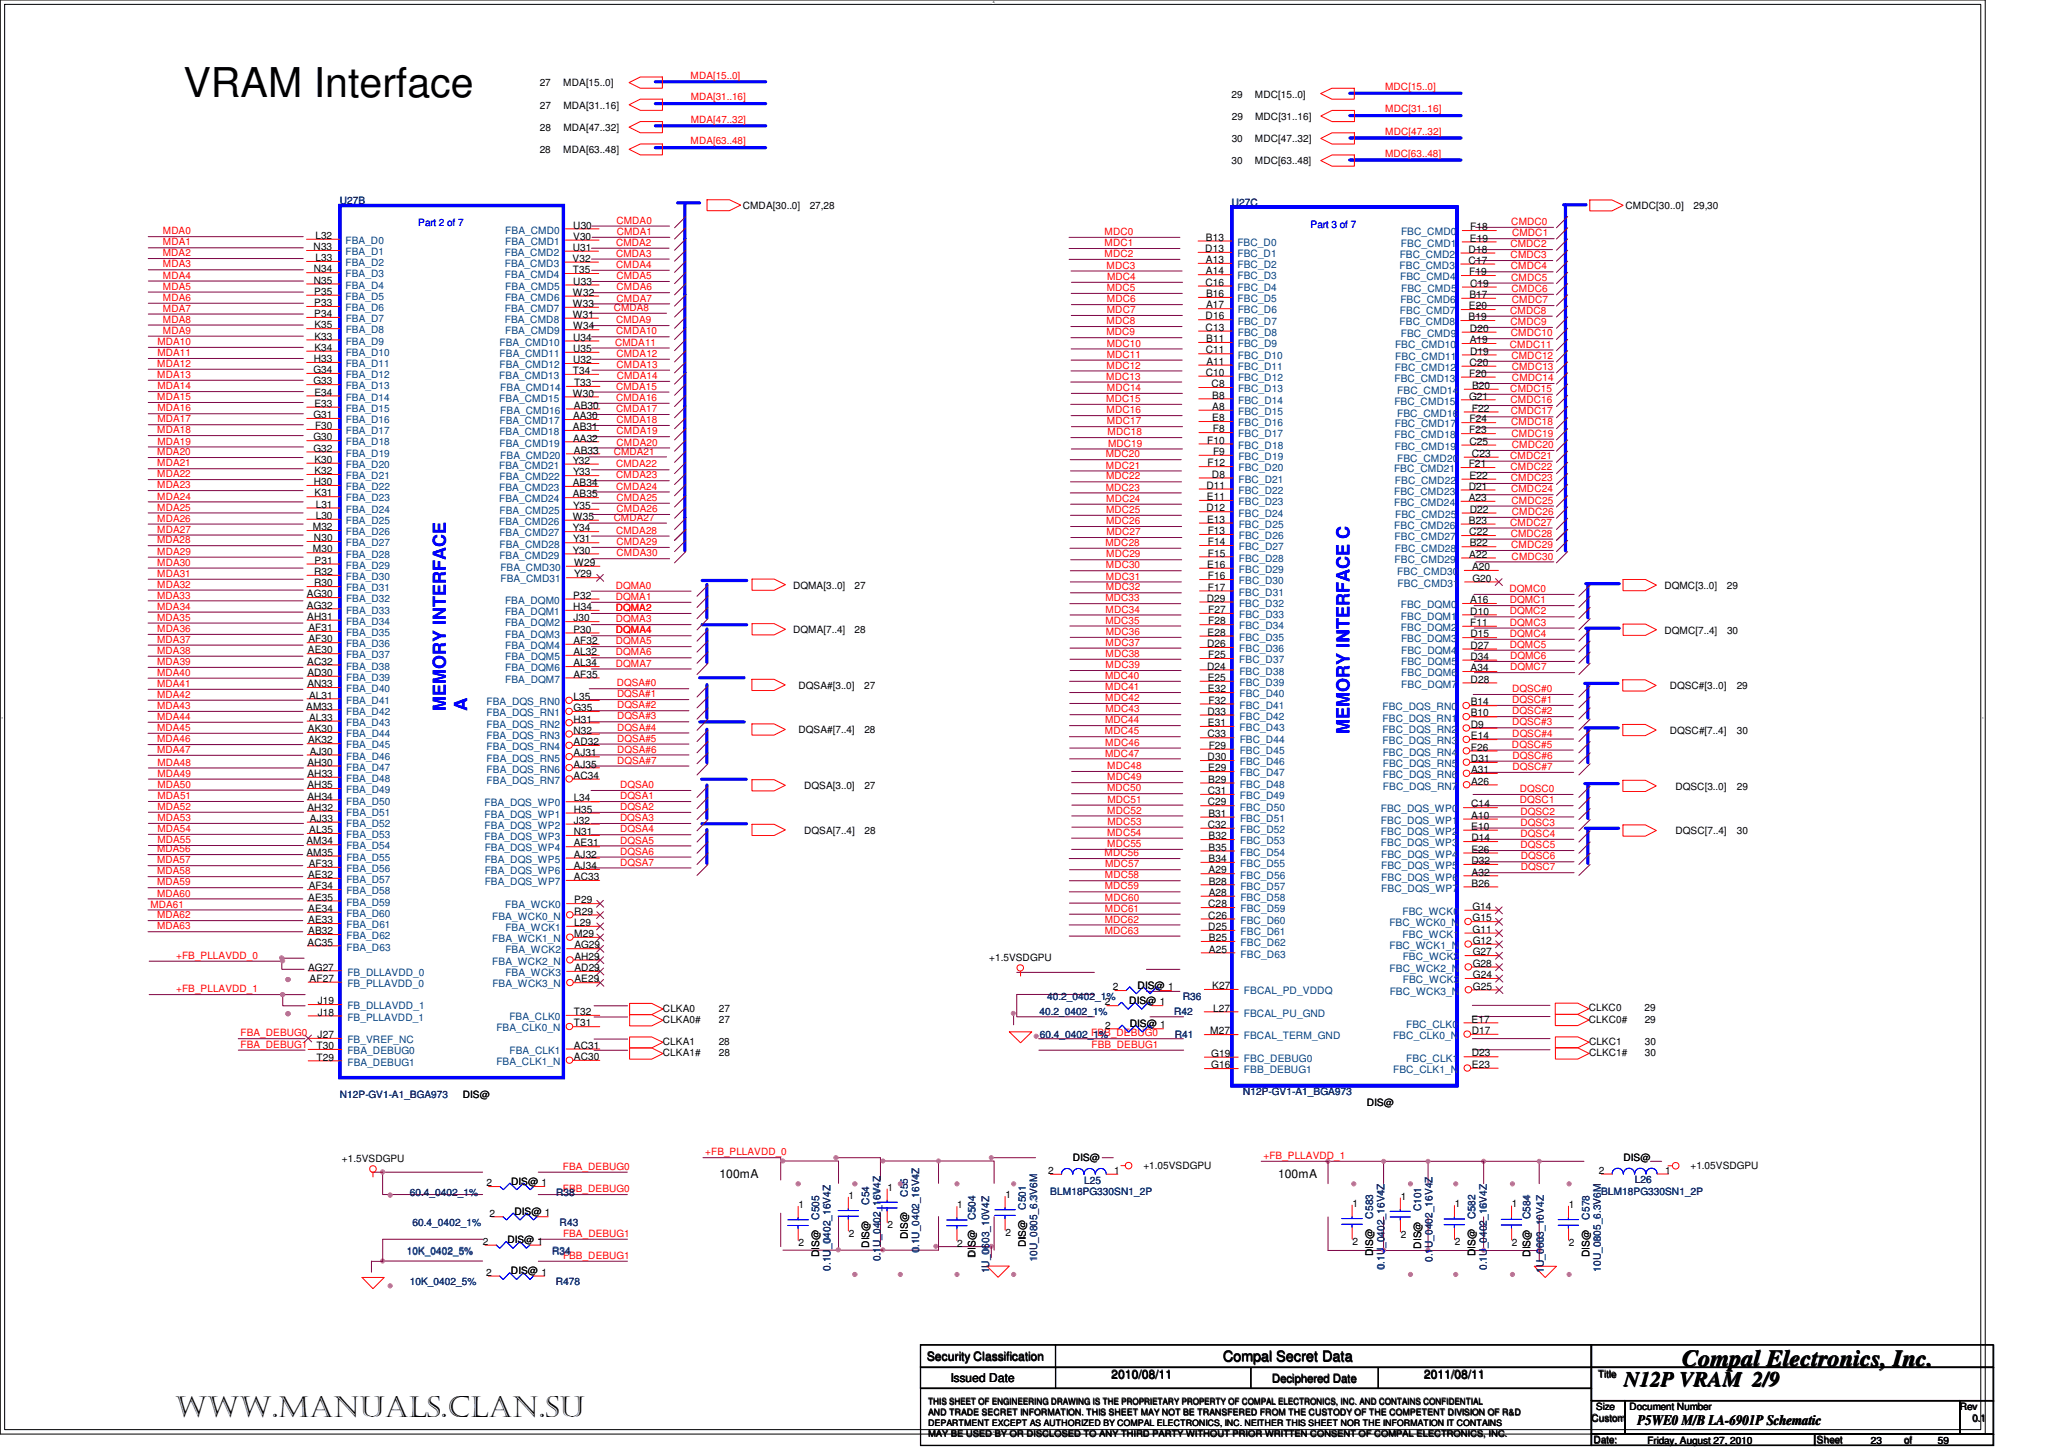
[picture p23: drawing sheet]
<svg xmlns="http://www.w3.org/2000/svg" width="297mm" height="210mm" viewBox="0 0 297 210" stroke-linecap="round" stroke-linejoin="round" font-family="sans-serif">
<defs><g id="words">
<text font-size="6" x="26.6" y="14.1">VRAM Interface</text>
<text font-size="4.2" x="25.4" y="205.5">www.manuals.clan.su</text>
<text font-size="3.4" x="244.1" y="198.2">Compal Electronics, Inc.</text>
<text font-size="3" x="235.6" y="201.1">N12P VRAM 2/9</text>
<g font-size="2.6" fill="#00f">
<text x="64.7" y="103.1" transform="rotate(-90 64.7 103.1)">MEMORY INTERFACE</text>
<text x="67.8" y="103.1" transform="rotate(-90 67.8 103.1)">A</text>
<text x="195.8" y="106.5" transform="rotate(-90 195.8 106.5)">MEMORY INTERFACE C</text>
</g>
<g font-size="2.1">
<text x="177.4" y="197.5">Compal Secret Data</text>
<text x="237.6" y="206.7">P5WE0 M/B LA-6901P Schematic</text>
</g>
<g font-size="1.8">
<text x="104.4" y="170.8">100mA</text>
<text x="185.4" y="170.8">100mA</text>
<text x="134.5" y="197.3">Security Classification</text>
<text x="137.9" y="200.4">Issued Date</text>
<text x="161.3" y="200">2010/08/11</text>
<text x="206.6" y="200">2011/08/11</text>
</g>
<text font-size="1.7" x="184.6" y="200.5">Deciphered Date</text>
<g font-size="1.5">
<text x="78.3" y="12.5">27</text>
<text x="78.3" y="15.8">27</text>
<text x="81.7" y="12.5">MDA[15..0]</text>
<text x="81.7" y="15.8">MDA[31..16]</text>
<text x="178.7" y="14.2">29</text>
<text x="178.7" y="17.4">29</text>
<text x="182.1" y="14.2">MDC[15..0]</text>
<text x="182.1" y="17.4">MDC[31..16]</text>
<text x="78.3" y="22.3">28</text>
<text x="78.3" y="19">28</text>
<text x="81.7" y="22.3">MDA[63..48]</text>
<text x="81.7" y="19">MDA[47..32]</text>
<text x="178.7" y="23.8">30</text>
<text x="178.7" y="20.6">30</text>
<text x="182.1" y="23.8">MDC[63..48]</text>
<text x="182.1" y="20.6">MDC[47..32]</text>
<text x="45.8" y="34.7">L32</text>
<text x="83.2" y="34.8">V30</text>
<text x="83.2" y="33.2">U30</text>
<text x="107.8" y="30.3">CMDA[30..0]</text>
<text x="117.5" y="30.3">27,28</text>
<text x="175" y="34.9">B13</text>
<text x="213.3" y="35">E19</text>
<text x="213.3" y="33.4">F18</text>
<text x="235.9" y="30.4">CMDC[30..0]</text>
<text x="245.7" y="30.4">29,30</text>
<text x="45.5" y="36.3">N33</text>
<text x="45.5" y="39.5">N34</text>
<text x="45.5" y="41.1">N35</text>
<text x="45.8" y="37.9">L33</text>
<text x="83.1" y="38">V32</text>
<text x="83.1" y="36.4">U31</text>
<text x="83.1" y="39.6">T35</text>
<text x="83.2" y="41.3">U33</text>
<text x="174.9" y="36.6">D13</text>
<text x="174.9" y="41.5">C16</text>
<text x="175" y="38.2">A13</text>
<text x="175" y="39.8">A14</text>
<text x="213.1" y="38.3">C17</text>
<text x="213.1" y="36.7">D18</text>
<text x="213.2" y="39.9">F19</text>
<text x="213.3" y="41.6">C19</text>
<text x="45.6" y="42.8">P35</text>
<text x="45.6" y="44.4">P33</text>
<text x="45.6" y="46">P34</text>
<text x="45.6" y="47.6">K35</text>
<text x="83.1" y="46.1">W31</text>
<text x="83.1" y="44.5">W33</text>
<text x="83.1" y="42.9">W32</text>
<text x="83.2" y="47.8">W34</text>
<text x="174.9" y="46.3">D16</text>
<text x="174.9" y="48">C13</text>
<text x="175" y="43.1">B16</text>
<text x="175" y="44.7">A17</text>
<text x="213.1" y="46.5">B19</text>
<text x="213.2" y="44.9">E20</text>
<text x="213.2" y="43.2">B17</text>
<text x="45.5" y="52.5">H33</text>
<text x="45.6" y="49.3">K33</text>
<text x="45.6" y="50.9">K34</text>
<text x="83.2" y="52.7">U32</text>
<text x="83.2" y="49.4">U34</text>
<text x="83.2" y="51.1">U35</text>
<text x="175" y="51.3">C11</text>
<text x="175" y="49.6">B11</text>
<text x="175.1" y="52.9">A11</text>
<text x="213.3" y="53.1">C20</text>
<text x="213.3" y="49.8">A19</text>
<text x="213.3" y="48.1">D20</text>
<text x="213.3" y="51.4">D19</text>
<text x="45.5" y="54.1">G34</text>
<text x="45.5" y="55.8">G33</text>
<text x="45.6" y="57.4">E34</text>
<text x="45.6" y="59">E33</text>
<text x="83.1" y="57.5">W30</text>
<text x="83.1" y="54.3">T34</text>
<text x="83.3" y="59.3">AB30</text>
<text x="83.3" y="56">T33</text>
<text x="175" y="54.5">C10</text>
<text x="175.8" y="56.2">C8</text>
<text x="175.9" y="57.8">B8</text>
<text x="175.9" y="59.5">A8</text>
<text x="213.2" y="58">G21</text>
<text x="213.2" y="54.7">F20</text>
<text x="213.6" y="59.7">F22</text>
<text x="213.6" y="56.4">B20</text>
<text x="45.5" y="60.7">G31</text>
<text x="45.5" y="63.9">G30</text>
<text x="45.5" y="65.5">G32</text>
<text x="45.7" y="62.2">F30</text>
<text x="83.1" y="62.4">AB31</text>
<text x="83.2" y="60.8">AA30</text>
<text x="83.2" y="64">AA32</text>
<text x="83.3" y="65.8">AB33</text>
<text x="175.2" y="64.4">F10</text>
<text x="175.9" y="61.1">E8</text>
<text x="176" y="62.7">F8</text>
<text x="176" y="66">F9</text>
<text x="213.2" y="62.9">F23</text>
<text x="213.2" y="61.3">F24</text>
<text x="213.2" y="64.5">C25</text>
<text x="45.6" y="70.4">H30</text>
<text x="45.6" y="67.1">K30</text>
<text x="45.6" y="68.8">K32</text>
<text x="83.1" y="67.3">Y32</text>
<text x="83.1" y="70.5">AB34</text>
<text x="83.2" y="69">Y33</text>
<text x="175.1" y="70.9">D11</text>
<text x="175.2" y="67.6">F12</text>
<text x="175.9" y="69.3">D8</text>
<text x="213.1" y="67.8">F21</text>
<text x="213.1" y="71">D21</text>
<text x="213.2" y="69.5">E22</text>
<text x="213.6" y="66.3">C23</text>
<text x="45.4" y="76.9">M32</text>
<text x="45.6" y="72">K31</text>
<text x="45.8" y="73.6">L31</text>
<text x="45.8" y="75.3">L30</text>
<text x="83.1" y="72.1">AB35</text>
<text x="83.1" y="75.4">W35</text>
<text x="83.1" y="77.1">Y34</text>
<text x="83.2" y="73.8">Y35</text>
<text x="175.1" y="74.2">D12</text>
<text x="175.1" y="72.5">E11</text>
<text x="175.2" y="75.8">E13</text>
<text x="175.3" y="77.5">F13</text>
<text x="213.1" y="72.7">A23</text>
<text x="213.2" y="76">B23</text>
<text x="213.2" y="77.6">C22</text>
<text x="213.3" y="74.4">D22</text>
<text x="45.4" y="80.1">M30</text>
<text x="45.6" y="78.5">N30</text>
<text x="45.6" y="83.4">R32</text>
<text x="45.7" y="81.8">P31</text>
<text x="83.1" y="80.3">Y30</text>
<text x="83.2" y="78.7">Y31</text>
<text x="83.3" y="82.1">W29</text>
<text x="83.3" y="83.8">Y29</text>
<text x="175.2" y="82.4">E16</text>
<text x="175.3" y="79.1">F14</text>
<text x="175.3" y="80.7">F15</text>
<text x="213.2" y="80.9">A22</text>
<text x="213.3" y="79.3">B22</text>
<text x="213.6" y="82.7">A20</text>
<text x="44.5" y="86.6">AG30</text>
<text x="44.5" y="88.3">AG32</text>
<text x="44.6" y="89.9">AH31</text>
<text x="45.6" y="85">R30</text>
<text x="83.2" y="86.9">P32</text>
<text x="83.2" y="88.5">H34</text>
<text x="115.1" y="85.4">DQMA[3..0]</text>
<text x="124" y="85.4">27</text>
<text x="175.1" y="87.3">D29</text>
<text x="175.3" y="84">F16</text>
<text x="175.3" y="85.7">F17</text>
<text x="175.3" y="88.9">F27</text>
<text x="213.3" y="87.5">A16</text>
<text x="213.3" y="89.1">D10</text>
<text x="213.7" y="84.4">G20</text>
<text x="241.5" y="85.4">DQMC[3..0]</text>
<text x="250.6" y="85.4">29</text>
<text x="44.7" y="94.8">AE30</text>
<text x="44.8" y="91.6">AF31</text>
<text x="44.8" y="93.2">AF30</text>
<text x="83.2" y="90.1">J30</text>
<text x="83.2" y="91.8">P30</text>
<text x="83.2" y="93.4">AF32</text>
<text x="83.2" y="95">AL32</text>
<text x="115.1" y="91.8">DQMA[7..4]</text>
<text x="124" y="91.8">28</text>
<text x="175.2" y="93.9">D26</text>
<text x="175.2" y="92.2">E28</text>
<text x="175.3" y="90.6">F28</text>
<text x="175.3" y="95.5">F25</text>
<text x="213.4" y="90.8">F11</text>
<text x="213.4" y="92.5">D15</text>
<text x="213.4" y="94.1">D27</text>
<text x="213.4" y="95.7">D34</text>
<text x="241.5" y="91.9">DQMC[7..4]</text>
<text x="250.6" y="91.9">30</text>
<text x="44.6" y="96.4">AC32</text>
<text x="44.6" y="98.1">AD30</text>
<text x="44.6" y="99.7">AN33</text>
<text x="44.9" y="101.3">AL31</text>
<text x="83.2" y="96.7">AL34</text>
<text x="83.2" y="98.3">AF35</text>
<text x="83.2" y="101.6">L35</text>
<text x="115.9" y="99.9">DQSA#[3..0]</text>
<text x="125.4" y="99.9">27</text>
<text x="175.2" y="97.1">D24</text>
<text x="175.3" y="98.8">E25</text>
<text x="175.3" y="100.4">E32</text>
<text x="213.4" y="97.4">A34</text>
<text x="213.4" y="99">D28</text>
<text x="242.3" y="100">DQSC#[3..0]</text>
<text x="252" y="100">29</text>
<text x="44.4" y="102.9">AM33</text>
<text x="44.7" y="106.2">AK30</text>
<text x="44.7" y="107.8">AK32</text>
<text x="44.9" y="104.6">AL33</text>
<text x="83.2" y="103.2">G35</text>
<text x="83.2" y="104.8">H31</text>
<text x="83.2" y="106.5">N32</text>
<text x="115.9" y="106.4">DQSA#[7..4]</text>
<text x="125.4" y="106.4">28</text>
<text x="175.2" y="103.7">D33</text>
<text x="175.2" y="107">C33</text>
<text x="175.3" y="105.3">E31</text>
<text x="175.4" y="102.1">F32</text>
<text x="213.4" y="102.3">B14</text>
<text x="213.4" y="103.9">B10</text>
<text x="213.4" y="105.6">D9</text>
<text x="213.4" y="107.2">E14</text>
<text x="242.3" y="106.5">DQSC#[7..4]</text>
<text x="252" y="106.5">30</text>
<text x="44.6" y="111.1">AH30</text>
<text x="44.6" y="112.7">AH33</text>
<text x="45" y="109.5">AJ30</text>
<text x="83.2" y="108.1">AD32</text>
<text x="83.2" y="109.7">AJ31</text>
<text x="83.2" y="111.3">AJ35</text>
<text x="83.2" y="113">AC34</text>
<text x="175.2" y="110.3">D30</text>
<text x="175.3" y="111.9">E29</text>
<text x="175.3" y="113.5">B29</text>
<text x="175.4" y="108.6">F29</text>
<text x="213.4" y="108.9">F26</text>
<text x="213.5" y="110.5">D31</text>
<text x="213.5" y="112.2">A31</text>
<text x="213.5" y="113.8">A26</text>
<text x="44.6" y="114.3">AH35</text>
<text x="44.6" y="116">AH34</text>
<text x="44.6" y="117.6">AH32</text>
<text x="45" y="119.2">AJ33</text>
<text x="83.2" y="116.3">L34</text>
<text x="83.3" y="117.9">H35</text>
<text x="83.3" y="119.5">J32</text>
<text x="116.7" y="114.5">DQSA[3..0]</text>
<text x="125.4" y="114.5">27</text>
<text x="175.2" y="115.2">C31</text>
<text x="175.3" y="116.8">C29</text>
<text x="175.3" y="118.5">B31</text>
<text x="213.5" y="117.1">C14</text>
<text x="213.5" y="118.8">A10</text>
<text x="243.1" y="114.6">DQSC[3..0]</text>
<text x="252" y="114.6">29</text>
<text x="44.5" y="122.5">AM34</text>
<text x="44.5" y="124.1">AM35</text>
<text x="44.8" y="125.8">AF33</text>
<text x="44.9" y="120.9">AL35</text>
<text x="83.3" y="121.1">N31</text>
<text x="83.3" y="122.8">AE31</text>
<text x="83.3" y="124.4">AJ32</text>
<text x="116.7" y="120.9">DQSA[7..4]</text>
<text x="125.4" y="120.9">28</text>
<text x="175.3" y="120.1">C32</text>
<text x="175.4" y="121.7">B32</text>
<text x="175.4" y="123.4">B35</text>
<text x="175.4" y="125.1">B34</text>
<text x="213.5" y="120.4">E10</text>
<text x="213.5" y="122">D14</text>
<text x="213.5" y="123.7">E26</text>
<text x="213.5" y="125.3">D32</text>
<text x="243.1" y="121">DQSC[7..4]</text>
<text x="252" y="121">30</text>
<text x="44.7" y="127.4">AE32</text>
<text x="44.7" y="130.6">AE35</text>
<text x="44.8" y="129">AF34</text>
<text x="83.3" y="126.1">AJ34</text>
<text x="83.3" y="127.7">AC33</text>
<text x="83.3" y="131">P29</text>
<text x="175.3" y="131.6">C28</text>
<text x="175.4" y="126.7">A29</text>
<text x="175.4" y="128.3">B28</text>
<text x="175.4" y="130">A28</text>
<text x="213.5" y="127">A32</text>
<text x="213.5" y="128.6">B26</text>
<text x="213.7" y="132">G14</text>
<text x="44.6" y="137.2">AC35</text>
<text x="44.7" y="132.3">AE34</text>
<text x="44.7" y="133.9">AE33</text>
<text x="44.7" y="135.5">AB32</text>
<text x="83.3" y="132.7">R29</text>
<text x="83.3" y="134.3">L29</text>
<text x="83.3" y="135.9">M29</text>
<text x="83.3" y="137.6">AG29</text>
<text x="175.3" y="133.3">C26</text>
<text x="175.3" y="134.9">D25</text>
<text x="175.4" y="136.5">B25</text>
<text x="213.7" y="133.7">G15</text>
<text x="213.7" y="135.3">G11</text>
<text x="213.7" y="136.9">G12</text>
<text x="44.7" y="140.8">AG27</text>
<text x="44.9" y="142.4">AF27</text>
<text x="83.3" y="139.2">AH29</text>
<text x="83.4" y="140.9">AD29</text>
<text x="83.4" y="142.5">AE29</text>
<text x="143.6" y="139.4">+1.5VSDGPU</text>
<text x="161.5" y="143.6">2</text>
<text x="165.1" y="143.4">DIS@ 1</text>
<text x="175.4" y="138.2">A25</text>
<text x="175.9" y="143.5">K27</text>
<text x="213.7" y="138.6">G27</text>
<text x="213.7" y="140.2">G28</text>
<text x="213.7" y="141.9">G24</text>
<text x="213.7" y="143.6">G25</text>
<text x="46.1" y="145.7">J19</text>
<text x="46.1" y="147.3">J18</text>
<text x="83.3" y="147.2">T32</text>
<text x="83.3" y="148.9">T31</text>
<text x="96.2" y="146.8">CLKA0</text>
<text x="96.2" y="148.4">CLKA0#</text>
<text x="104.3" y="146.8">27</text>
<text x="104.3" y="148.4">27</text>
<text x="160.3" y="145.8">2</text>
<text x="160.4" y="149.2">2</text>
<text x="163.9" y="145.6">DIS@ 1</text>
<text x="163.9" y="149">DIS@ 1</text>
<text x="176" y="146.7">L27</text>
<text x="213.6" y="148.3">E17</text>
<text x="213.6" y="150">D17</text>
<text x="230.6" y="146.7">CLKC0</text>
<text x="230.6" y="148.3">CLKC0#</text>
<text x="238.7" y="146.7">29</text>
<text x="238.7" y="148.3">29</text>
<text x="45.9" y="152.2">T30</text>
<text x="45.9" y="153.8">T29</text>
<text x="46.1" y="150.6">J27</text>
<text x="83.3" y="152.1">AC31</text>
<text x="83.3" y="153.8">AC30</text>
<text x="96.2" y="151.6">CLKA1</text>
<text x="96.2" y="153.3">CLKA1#</text>
<text x="104.3" y="151.6">28</text>
<text x="104.3" y="153.3">28</text>
<text x="175.6" y="150">M27</text>
<text x="175.8" y="153.3">G19</text>
<text x="175.8" y="155">G16</text>
<text x="213.6" y="153.3">D23</text>
<text x="213.6" y="154.9">E23</text>
<text x="230.6" y="151.6">CLKC1</text>
<text x="230.6" y="153.2">CLKC1#</text>
<text x="238.7" y="151.6">30</text>
<text x="238.7" y="153.2">30</text>
<text x="67.2" y="159.3">DIS@</text>
<text x="198.3" y="160.5">DIS@</text>
<text x="49.6" y="168.5">+1.5VSDGPU</text>
<text x="70.6" y="172.1">2</text>
<text x="74.2" y="171.8">DIS@ 1</text>
<text x="123.1" y="173.9">1</text>
<text x="128.8" y="172.7">1</text>
<text x="145.9" y="173.8">1</text>
<text x="152.1" y="170.3">2</text>
<text x="155.7" y="168.5">DIS@</text>
<text x="161.7" y="170.3">1</text>
<text x="165.9" y="169.5">+1.05VSDGPU</text>
<text x="232" y="170.3">2</text>
<text x="235.6" y="168.4">DIS@</text>
<text x="241.6" y="170.3">1</text>
<text x="245.3" y="169.5">+1.05VSDGPU</text>
<text x="71" y="176.5">2</text>
<text x="74.6" y="176.2">DIS@ 1</text>
<text x="115.9" y="175.2">1</text>
<text x="123.2" y="179.4">2</text>
<text x="128.8" y="178.2">2</text>
<text x="131.7" y="179.8" transform="rotate(-90 131.7 179.8)">DIS@</text>
<text x="138.9" y="175.2">1</text>
<text x="145.9" y="179.3">2</text>
<text x="196.2" y="175">1</text>
<text x="203.3" y="174">1</text>
<text x="203.3" y="179.5">2</text>
<text x="211.1" y="175.1">1</text>
<text x="219.4" y="175.2">1</text>
<text x="227.6" y="175.2">1</text>
<text x="70.1" y="180.6">2</text>
<text x="70.6" y="185.1">2</text>
<text x="73.6" y="180.3">DIS@ 1</text>
<text x="74.1" y="184.9">DIS@ 1</text>
<text x="115.9" y="180.8">2</text>
<text x="118.9" y="182.4" transform="rotate(-90 118.9 182.4)">DIS@</text>
<text x="126.1" y="181" transform="rotate(-90 126.1 181)">DIS@</text>
<text x="138.9" y="180.8">2</text>
<text x="141.5" y="182.4" transform="rotate(-90 141.5 182.4)">DIS@</text>
<text x="148.9" y="180.9" transform="rotate(-90 148.9 180.9)">DIS@</text>
<text x="196.3" y="180.6">2</text>
<text x="199.2" y="182.2" transform="rotate(-90 199.2 182.2)">DIS@</text>
<text x="206.2" y="181.1" transform="rotate(-90 206.2 181.1)">DIS@</text>
<text x="211.1" y="180.7">2</text>
<text x="214.1" y="182.3" transform="rotate(-90 214.1 182.3)">DIS@</text>
<text x="219.4" y="180.7">2</text>
<text x="222.1" y="182.3" transform="rotate(-90 222.1 182.3)">DIS@</text>
<text x="227.7" y="180.8">2</text>
<text x="230.6" y="182.3" transform="rotate(-90 230.6 182.3)">DIS@</text>
<text x="231.9" y="199.8">Title</text>
<text x="230.9" y="206.2">Custom</text>
<text x="231.2" y="209.4">Date:</text>
<text x="231.6" y="204.5">Size</text>
<text x="236.4" y="204.5">Document Number</text>
<text x="239" y="209.4">Friday, August 27, 2010</text>
<text x="263.6" y="209.4">Sheet</text>
<text x="271.4" y="209.4">23</text>
<text x="276.3" y="209.4">of</text>
<text x="281.1" y="209.4">59</text>
<text x="284.4" y="204.5">Rev</text>
<text x="286.2" y="206.2">0.1</text>
</g>
<g font-size="1.5" fill="#f00">
<text x="201" y="13.1">MDC[15..0]</text>
<text x="201" y="16.3">MDC[31..16]</text>
<text x="201" y="22.7">MDC[63..48]</text>
<text x="201" y="19.5">MDC[47..32]</text>
<text x="219.2" y="35.9">CMDC2</text>
<text x="219.3" y="32.6">CMDC0</text>
<text x="219.4" y="34.3">CMDC1</text>
<text x="160.6" y="40.6">MDC4</text>
<text x="219.2" y="37.5">CMDC3</text>
<text x="219.3" y="39.1">CMDC4</text>
<text x="219.3" y="40.7">CMDC5</text>
<text x="160.6" y="43.8">MDC6</text>
<text x="219.1" y="45.5">CMDC8</text>
<text x="219.2" y="47.2">CMDC9</text>
<text x="219.3" y="42.4">CMDC6</text>
<text x="219.4" y="44">CMDC7</text>
<text x="219.1" y="50.4">CMDC11</text>
<text x="219.2" y="48.8">CMDC10</text>
<text x="219.3" y="52.1">CMDC12</text>
<text x="219.4" y="53.7">CMDC13</text>
<text x="160.6" y="56.7">MDC14</text>
<text x="219.2" y="56.9">CMDC15</text>
<text x="219.2" y="58.5">CMDC16</text>
<text x="219.4" y="55.3">CMDC14</text>
<text x="160.6" y="61.6">MDC17</text>
<text x="160.8" y="64.8">MDC19</text>
<text x="219.2" y="60.1">CMDC17</text>
<text x="219.3" y="61.7">CMDC18</text>
<text x="219.3" y="63.4">CMDC19</text>
<text x="219.4" y="65">CMDC20</text>
<text x="219.2" y="66.6">CMDC21</text>
<text x="219.2" y="68.2">CMDC22</text>
<text x="219.2" y="69.8">CMDC23</text>
<text x="219.3" y="71.4">CMDC24</text>
<text x="219.1" y="76.3">CMDC27</text>
<text x="219.2" y="77.9">CMDC28</text>
<text x="219.3" y="73.1">CMDC25</text>
<text x="219.4" y="74.7">CMDC26</text>
<text x="219.3" y="79.5">CMDC29</text>
<text x="219.4" y="81.2">CMDC30</text>
<text x="219.1" y="85.9">DQMC0</text>
<text x="219.1" y="87.5">DQMC1</text>
<text x="219.1" y="89.1">DQMC2</text>
<text x="219.1" y="90.8">DQMC3</text>
<text x="219.1" y="92.4">DQMC4</text>
<text x="219.1" y="94">DQMC5</text>
<text x="219.1" y="95.6">DQMC6</text>
<text x="219.1" y="97.2">DQMC7</text>
<text x="219.4" y="100.4">DQSC#0</text>
<text x="219.4" y="102">DQSC#1</text>
<text x="219.4" y="105.2">DQSC#3</text>
<text x="219.4" y="103.6">DQSC#2</text>
<text x="219.5" y="106.9">DQSC#4</text>
<text x="160.7" y="111.6">MDC48</text>
<text x="160.7" y="113.2">MDC49</text>
<text x="219.4" y="108.5">DQSC#5</text>
<text x="219.5" y="110.1">DQSC#6</text>
<text x="219.5" y="111.7">DQSC#7</text>
<text x="160.6" y="114.8">MDC50</text>
<text x="160.7" y="118">MDC52</text>
<text x="160.7" y="119.6">MDC53</text>
<text x="160.7" y="116.4">MDC51</text>
<text x="220.5" y="114.9">DQSC0</text>
<text x="220.5" y="116.5">DQSC1</text>
<text x="220.6" y="119.8">DQSC3</text>
<text x="220.6" y="118.2">DQSC2</text>
<text x="160.7" y="121.2">MDC54</text>
<text x="160.7" y="122.9">MDC55</text>
<text x="220.6" y="121.4">DQSC4</text>
<text x="220.7" y="123">DQSC5</text>
<text x="220.7" y="124.7">DQSC6</text>
<text x="220.7" y="126.3">DQSC7</text>
<text x="25.6" y="139.1">+FB_PLLAVDD_0</text>
<text x="25.6" y="143.9">+FB_PLLAVDD_1</text>
<text x="34.9" y="150.3">FBA_DEBUG0</text>
<text x="34.9" y="152">FBA_DEBUG1</text>
<text x="158.4" y="150.3">FBB_DEBUG0</text>
<text x="158.4" y="152">FBB_DEBUG1</text>
<text x="81.7" y="169.7">FBA_DEBUG0</text>
<text x="81.7" y="172.9">FBB_DEBUG0</text>
<text x="183.4" y="168.1">+FB_PLLAVDD_1</text>
<text x="81.7" y="179.4">FBA_DEBUG1</text>
<text x="81.7" y="182.6">FBB_DEBUG1</text>
</g>
<g font-size="1.5" fill="#000080">
<text x="49.3" y="29.6">U27B</text>
<text x="178.7" y="29.8">U27C</text>
<text x="150.8" y="147.3">40.2_0402_1%</text>
<text x="151.9" y="145.1">40.2_0402_1%</text>
<text x="170.4" y="147.3">R42</text>
<text x="171.6" y="145.1">R36</text>
<text x="150.9" y="150.6">60.4_0402_1%</text>
<text x="170.5" y="150.6">R41</text>
<text x="49.3" y="159.3">N12P-GV1-A1_BGA973</text>
<text x="180.4" y="158.9">N12P-GV1-A1_BGA973</text>
<text x="59.5" y="173.5">60.4_0402_1%</text>
<text x="80.7" y="173.5">R38</text>
<text x="131.7" y="173.6" transform="rotate(-90 131.7 173.6)">C55</text>
<text x="152.4" y="173.3">BLM18PG330SN1_2P</text>
<text x="157.3" y="171.7">L25</text>
<text x="232.3" y="173.3">BLM18PG330SN1_2P</text>
<text x="237.2" y="171.7">L26</text>
<text x="59.9" y="177.9">60.4_0402_1%</text>
<text x="81.2" y="177.9">R43</text>
<text x="118.9" y="176.9" transform="rotate(-90 118.9 176.9)">C505</text>
<text x="126.1" y="174.8" transform="rotate(-90 126.1 174.8)">C54</text>
<text x="141.5" y="177" transform="rotate(-90 141.5 177)">C504</text>
<text x="148.9" y="175.5" transform="rotate(-90 148.9 175.5)">C501</text>
<text x="199.2" y="176.8" transform="rotate(-90 199.2 176.8)">C583</text>
<text x="206.2" y="175.7" transform="rotate(-90 206.2 175.7)">C101</text>
<text x="214.1" y="176.8" transform="rotate(-90 214.1 176.8)">C582</text>
<text x="222.1" y="176.9" transform="rotate(-90 222.1 176.9)">C584</text>
<text x="230.6" y="176.9" transform="rotate(-90 230.6 176.9)">C578</text>
<text x="59.1" y="182">10K_0402_5%</text>
<text x="80.1" y="182">R34</text>
<text x="120.5" y="184.3" transform="rotate(-90 120.5 184.3)">0.1U_0402_16V4Z</text>
<text x="127.8" y="182.9" transform="rotate(-90 127.8 182.9)">0.1U_0402_16V4Z</text>
<text x="133.4" y="181.7" transform="rotate(-90 133.4 181.7)">0.1U_0402_16V4Z</text>
<text x="143.5" y="184.7" transform="rotate(-90 143.5 184.7)">1U_0603_10V4Z</text>
<text x="150.5" y="183" transform="rotate(-90 150.5 183)">10U_0805_6.3V6M</text>
<text x="200.9" y="184.2" transform="rotate(-90 200.9 184.2)">0.1U_0402_16V4Z</text>
<text x="207.9" y="183.1" transform="rotate(-90 207.9 183.1)">0.1U_0402_16V4Z</text>
<text x="215.7" y="184.2" transform="rotate(-90 215.7 184.2)">0.1U_0402_16V4Z</text>
<text x="224" y="184.6" transform="rotate(-90 224 184.6)">1U_0603_10V4Z</text>
<text x="232.3" y="184.5" transform="rotate(-90 232.3 184.5)">10U_0805_6.3V6M</text>
<text x="59.5" y="186.5">10K_0402_5%</text>
<text x="80.7" y="186.5">R478</text>
</g>
<g font-size="1.5" fill="#004080">
<text x="50.1" y="35.4">FBA_D0</text>
<text x="73.3" y="35.5">FBA_CMD1</text>
<text x="73.3" y="33.9">FBA_CMD0</text>
<text x="179.6" y="35.7">FBC_D0</text>
<text x="203.3" y="35.8">FBC_CMD1</text>
<text x="203.3" y="34.1">FBC_CMD0</text>
<text x="50.1" y="37">FBA_D1</text>
<text x="50.1" y="38.6">FBA_D2</text>
<text x="50.2" y="40.2">FBA_D3</text>
<text x="50.2" y="41.9">FBA_D4</text>
<text x="73.2" y="38.7">FBA_CMD3</text>
<text x="73.3" y="37.1">FBA_CMD2</text>
<text x="73.3" y="40.4">FBA_CMD4</text>
<text x="179.6" y="37.3">FBC_D1</text>
<text x="179.6" y="38.9">FBC_D2</text>
<text x="179.6" y="40.5">FBC_D3</text>
<text x="203.1" y="39">FBC_CMD3</text>
<text x="203.1" y="37.4">FBC_CMD2</text>
<text x="203.2" y="40.7">FBC_CMD4</text>
<text x="50.2" y="43.5">FBA_D5</text>
<text x="50.2" y="45.1">FBA_D6</text>
<text x="50.2" y="46.7">FBA_D7</text>
<text x="73.3" y="46.8">FBA_CMD8</text>
<text x="73.3" y="45.3">FBA_CMD7</text>
<text x="73.3" y="43.6">FBA_CMD6</text>
<text x="73.3" y="42">FBA_CMD5</text>
<text x="179.6" y="42.2">FBC_D4</text>
<text x="179.6" y="43.8">FBC_D5</text>
<text x="179.6" y="45.5">FBC_D6</text>
<text x="179.6" y="47.1">FBC_D7</text>
<text x="203.1" y="47.2">FBC_CMD8</text>
<text x="203.1" y="45.6">FBC_CMD7</text>
<text x="203.2" y="44">FBC_CMD6</text>
<text x="203.3" y="42.3">FBC_CMD5</text>
<text x="50.2" y="48.4">FBA_D8</text>
<text x="50.2" y="50">FBA_D9</text>
<text x="50.2" y="51.6">FBA_D10</text>
<text x="50.2" y="53.3">FBA_D11</text>
<text x="72.5" y="53.4">FBA_CMD12</text>
<text x="72.5" y="50.2">FBA_CMD10</text>
<text x="72.5" y="51.8">FBA_CMD11</text>
<text x="73.3" y="48.5">FBA_CMD9</text>
<text x="179.6" y="48.7">FBC_D8</text>
<text x="179.6" y="50.4">FBC_D9</text>
<text x="179.6" y="52">FBC_D10</text>
<text x="179.6" y="53.7">FBC_D11</text>
<text x="202.4" y="53.8">FBC_CMD12</text>
<text x="202.4" y="50.5">FBC_CMD10</text>
<text x="202.5" y="52.2">FBC_CMD11</text>
<text x="203.3" y="48.9">FBC_CMD9</text>
<text x="50.2" y="54.9">FBA_D12</text>
<text x="50.2" y="56.5">FBA_D13</text>
<text x="50.2" y="58.1">FBA_D14</text>
<text x="50.2" y="59.8">FBA_D15</text>
<text x="72.5" y="58.3">FBA_CMD15</text>
<text x="72.5" y="55">FBA_CMD13</text>
<text x="72.6" y="56.7">FBA_CMD14</text>
<text x="179.6" y="55.3">FBC_D12</text>
<text x="179.7" y="56.9">FBC_D13</text>
<text x="179.7" y="58.5">FBC_D14</text>
<text x="202.3" y="58.7">FBC_CMD15</text>
<text x="202.3" y="55.4">FBC_CMD13</text>
<text x="202.7" y="57.2">FBC_CMD14</text>
<text x="50.2" y="61.4">FBA_D16</text>
<text x="50.2" y="63">FBA_D17</text>
<text x="50.2" y="64.6">FBA_D18</text>
<text x="72.5" y="63.1">FBA_CMD18</text>
<text x="72.5" y="61.5">FBA_CMD17</text>
<text x="72.5" y="64.8">FBA_CMD19</text>
<text x="72.6" y="60">FBA_CMD16</text>
<text x="179.7" y="60.2">FBC_D15</text>
<text x="179.7" y="61.8">FBC_D16</text>
<text x="179.7" y="63.4">FBC_D17</text>
<text x="179.7" y="65.1">FBC_D18</text>
<text x="202.4" y="63.6">FBC_CMD18</text>
<text x="202.4" y="62">FBC_CMD17</text>
<text x="202.4" y="65.3">FBC_CMD19</text>
<text x="202.7" y="60.5">FBC_CMD16</text>
<text x="50.2" y="66.2">FBA_D19</text>
<text x="50.2" y="67.9">FBA_D20</text>
<text x="50.2" y="69.5">FBA_D21</text>
<text x="50.2" y="71.1">FBA_D22</text>
<text x="72.4" y="68">FBA_CMD21</text>
<text x="72.4" y="71.2">FBA_CMD23</text>
<text x="72.5" y="69.7">FBA_CMD22</text>
<text x="72.6" y="66.5">FBA_CMD20</text>
<text x="179.7" y="66.7">FBC_D19</text>
<text x="179.7" y="68.4">FBC_D20</text>
<text x="179.7" y="70">FBC_D21</text>
<text x="179.7" y="71.6">FBC_D22</text>
<text x="202.3" y="68.5">FBC_CMD21</text>
<text x="202.3" y="71.8">FBC_CMD23</text>
<text x="202.4" y="70.2">FBC_CMD22</text>
<text x="202.7" y="67">FBC_CMD20</text>
<text x="50.2" y="72.7">FBA_D23</text>
<text x="50.2" y="74.4">FBA_D24</text>
<text x="50.2" y="76">FBA_D25</text>
<text x="50.2" y="77.6">FBA_D26</text>
<text x="72.4" y="72.9">FBA_CMD24</text>
<text x="72.4" y="76.2">FBA_CMD26</text>
<text x="72.5" y="77.8">FBA_CMD27</text>
<text x="72.5" y="74.6">FBA_CMD25</text>
<text x="179.7" y="73.3">FBC_D23</text>
<text x="179.7" y="74.9">FBC_D24</text>
<text x="179.7" y="76.6">FBC_D25</text>
<text x="202.3" y="73.4">FBC_CMD24</text>
<text x="202.3" y="76.7">FBC_CMD26</text>
<text x="202.4" y="75.1">FBC_CMD25</text>
<text x="50.2" y="79.2">FBA_D27</text>
<text x="50.2" y="80.9">FBA_D28</text>
<text x="50.2" y="82.5">FBA_D29</text>
<text x="72.5" y="81">FBA_CMD29</text>
<text x="72.5" y="79.4">FBA_CMD28</text>
<text x="72.6" y="82.8">FBA_CMD30</text>
<text x="179.8" y="78.2">FBC_D26</text>
<text x="179.8" y="79.8">FBC_D27</text>
<text x="179.8" y="81.5">FBC_D28</text>
<text x="179.8" y="83.1">FBC_D29</text>
<text x="202.4" y="81.6">FBC_CMD29</text>
<text x="202.4" y="78.4">FBC_CMD27</text>
<text x="202.4" y="80">FBC_CMD28</text>
<text x="202.8" y="83.4">FBC_CMD30</text>
<text x="50.2" y="84.1">FBA_D30</text>
<text x="50.2" y="85.8">FBA_D31</text>
<text x="50.2" y="87.4">FBA_D32</text>
<text x="50.2" y="89">FBA_D33</text>
<text x="72.6" y="84.5">FBA_CMD31</text>
<text x="73.3" y="87.6">FBA_DQM0</text>
<text x="73.3" y="89.2">FBA_DQM1</text>
<text x="179.8" y="84.8">FBC_D30</text>
<text x="179.8" y="86.4">FBC_D31</text>
<text x="179.8" y="88">FBC_D32</text>
<text x="179.8" y="89.7">FBC_D33</text>
<text x="202.8" y="85.1">FBC_CMD31</text>
<text x="203.3" y="88.2">FBC_DQM0</text>
<text x="203.3" y="89.9">FBC_DQM1</text>
<text x="50.2" y="90.6">FBA_D34</text>
<text x="50.2" y="92.3">FBA_D35</text>
<text x="50.2" y="93.9">FBA_D36</text>
<text x="50.2" y="95.5">FBA_D37</text>
<text x="73.3" y="90.9">FBA_DQM2</text>
<text x="73.3" y="92.5">FBA_DQM3</text>
<text x="73.3" y="94.1">FBA_DQM4</text>
<text x="73.3" y="95.7">FBA_DQM5</text>
<text x="179.8" y="91.3">FBC_D34</text>
<text x="179.8" y="93">FBC_D35</text>
<text x="179.8" y="94.6">FBC_D36</text>
<text x="203.3" y="91.5">FBC_DQM2</text>
<text x="203.3" y="93.2">FBC_DQM3</text>
<text x="203.3" y="94.8">FBC_DQM4</text>
<text x="50.2" y="97.1">FBA_D38</text>
<text x="50.2" y="98.8">FBA_D39</text>
<text x="50.2" y="100.4">FBA_D40</text>
<text x="73.3" y="97.4">FBA_DQM6</text>
<text x="73.3" y="99">FBA_DQM7</text>
<text x="179.8" y="96.2">FBC_D37</text>
<text x="179.8" y="97.9">FBC_D38</text>
<text x="179.8" y="99.5">FBC_D39</text>
<text x="179.9" y="101.2">FBC_D40</text>
<text x="203.3" y="96.5">FBC_DQM5</text>
<text x="203.3" y="98.1">FBC_DQM6</text>
<text x="203.3" y="99.8">FBC_DQM7</text>
<text x="50.2" y="102.1">FBA_D41</text>
<text x="50.2" y="103.7">FBA_D42</text>
<text x="50.2" y="105.3">FBA_D43</text>
<text x="50.2" y="106.9">FBA_D44</text>
<text x="70.6" y="102.3">FBA_DQS_RN0</text>
<text x="70.6" y="103.9">FBA_DQS_RN1</text>
<text x="70.6" y="105.5">FBA_DQS_RN2</text>
<text x="70.6" y="107.2">FBA_DQS_RN3</text>
<text x="179.9" y="102.8">FBC_D41</text>
<text x="179.9" y="104.4">FBC_D42</text>
<text x="179.9" y="106.1">FBC_D43</text>
<text x="179.9" y="107.7">FBC_D44</text>
<text x="200.6" y="103.1">FBC_DQS_RN0</text>
<text x="200.6" y="104.7">FBC_DQS_RN1</text>
<text x="200.6" y="106.3">FBC_DQS_RN2</text>
<text x="200.6" y="108">FBC_DQS_RN3</text>
<text x="50.2" y="108.6">FBA_D45</text>
<text x="50.2" y="110.2">FBA_D46</text>
<text x="50.2" y="111.8">FBA_D47</text>
<text x="50.2" y="113.4">FBA_D48</text>
<text x="70.6" y="108.8">FBA_DQS_RN4</text>
<text x="70.6" y="110.5">FBA_DQS_RN5</text>
<text x="70.6" y="112.1">FBA_DQS_RN6</text>
<text x="70.6" y="113.7">FBA_DQS_RN7</text>
<text x="179.9" y="109.4">FBC_D45</text>
<text x="179.9" y="111">FBC_D46</text>
<text x="179.9" y="112.6">FBC_D47</text>
<text x="200.6" y="109.6">FBC_DQS_RN4</text>
<text x="200.6" y="111.3">FBC_DQS_RN5</text>
<text x="200.7" y="112.9">FBC_DQS_RN6</text>
<text x="50.2" y="115.1">FBA_D49</text>
<text x="50.2" y="116.7">FBA_D50</text>
<text x="50.3" y="118.4">FBA_D51</text>
<text x="50.3" y="119.9">FBA_D52</text>
<text x="70.3" y="117">FBA_DQS_WP0</text>
<text x="70.3" y="118.6">FBA_DQS_WP1</text>
<text x="179.9" y="114.3">FBC_D48</text>
<text x="179.9" y="115.9">FBC_D49</text>
<text x="179.9" y="117.6">FBC_D50</text>
<text x="179.9" y="119.2">FBC_D51</text>
<text x="200.4" y="117.9">FBC_DQS_WP0</text>
<text x="200.4" y="119.5">FBC_DQS_WP1</text>
<text x="200.7" y="114.6">FBC_DQS_RN7</text>
<text x="50.3" y="121.6">FBA_D53</text>
<text x="50.3" y="123.2">FBA_D54</text>
<text x="50.3" y="124.9">FBA_D55</text>
<text x="70.3" y="120.2">FBA_DQS_WP2</text>
<text x="70.3" y="121.9">FBA_DQS_WP3</text>
<text x="70.3" y="123.5">FBA_DQS_WP4</text>
<text x="70.3" y="125.2">FBA_DQS_WP5</text>
<text x="179.9" y="120.8">FBC_D52</text>
<text x="180" y="122.5">FBC_D53</text>
<text x="180" y="124.1">FBC_D54</text>
<text x="180" y="125.8">FBC_D55</text>
<text x="200.4" y="121.1">FBC_DQS_WP2</text>
<text x="200.4" y="122.8">FBC_DQS_WP3</text>
<text x="200.4" y="124.4">FBC_DQS_WP4</text>
<text x="50.3" y="126.5">FBA_D56</text>
<text x="50.3" y="128.1">FBA_D57</text>
<text x="50.3" y="129.7">FBA_D58</text>
<text x="50.3" y="131.4">FBA_D59</text>
<text x="70.3" y="126.8">FBA_DQS_WP6</text>
<text x="70.3" y="128.4">FBA_DQS_WP7</text>
<text x="73.3" y="131.8">FBA_WCK0</text>
<text x="180" y="127.4">FBC_D56</text>
<text x="180" y="129">FBC_D57</text>
<text x="180" y="130.7">FBC_D58</text>
<text x="200.4" y="126.1">FBC_DQS_WP5</text>
<text x="200.4" y="127.7">FBC_DQS_WP6</text>
<text x="200.4" y="129.4">FBC_DQS_WP7</text>
<text x="50.3" y="133">FBA_D60</text>
<text x="50.3" y="134.7">FBA_D61</text>
<text x="50.3" y="136.3">FBA_D62</text>
<text x="50.3" y="137.9">FBA_D63</text>
<text x="71.4" y="133.4">FBA_WCK0_N</text>
<text x="71.4" y="136.7">FBA_WCK1_N</text>
<text x="73.3" y="135.1">FBA_WCK1</text>
<text x="180" y="132.3">FBC_D59</text>
<text x="180" y="134">FBC_D60</text>
<text x="180" y="135.7">FBC_D61</text>
<text x="180" y="137.3">FBC_D62</text>
<text x="201.6" y="134.4">FBC_WCK0_N</text>
<text x="201.6" y="137.7">FBC_WCK1_N</text>
<text x="203.5" y="132.7">FBC_WCK0</text>
<text x="203.5" y="136">FBC_WCK1</text>
<text x="50.4" y="141.5">FB_DLLAVDD_0</text>
<text x="50.4" y="143.2">FB_PLLAVDD_0</text>
<text x="71.4" y="140">FBA_WCK2_N</text>
<text x="71.4" y="143.2">FBA_WCK3_N</text>
<text x="73.3" y="138.3">FBA_WCK2</text>
<text x="73.3" y="141.6">FBA_WCK3</text>
<text x="180" y="138.9">FBC_D63</text>
<text x="201.6" y="141">FBC_WCK2_N</text>
<text x="203.5" y="139.3">FBC_WCK2</text>
<text x="203.6" y="142.6">FBC_WCK3</text>
<text x="50.4" y="146.4">FB_DLLAVDD_1</text>
<text x="50.4" y="148.1">FB_PLLAVDD_1</text>
<text x="72" y="149.6">FBA_CLK0_N</text>
<text x="73.9" y="148">FBA_CLK0</text>
<text x="180.5" y="147.5">FBCAL_PU_GND</text>
<text x="180.5" y="144.2">FBCAL_PD_VDDQ</text>
<text x="201.7" y="144.3">FBC_WCK3_N</text>
<text x="204" y="149.1">FBC_CLK0</text>
<text x="50.4" y="151.3">FB_VREF_NC</text>
<text x="50.4" y="152.9">FBA_DEBUG0</text>
<text x="50.4" y="154.6">FBA_DEBUG1</text>
<text x="72" y="154.5">FBA_CLK1_N</text>
<text x="73.9" y="152.9">FBA_CLK1</text>
<text x="180.5" y="150.8">FBCAL_TERM_GND</text>
<text x="180.5" y="154">FBC_DEBUG0</text>
<text x="180.5" y="155.7">FBB_DEBUG1</text>
<text x="202.1" y="150.7">FBC_CLK0_N</text>
<text x="202.2" y="155.6">FBC_CLK1_N</text>
<text x="204.1" y="154">FBC_CLK1</text>
</g>
<g font-size="1.5" fill="#00f">
<text x="60.7" y="32.8">Part 2 of 7</text>
<text x="190.2" y="33.1">Part 3 of 7</text>
</g>
<g font-size="1.4" fill="#f00">
<text x="100.2" y="11.4">MDA[15..0]</text>
<text x="100.2" y="14.6">MDA[31..16]</text>
<text x="100.2" y="17.8">MDA[47..32]</text>
<text x="100.2" y="21">MDA[63..48]</text>
<text x="23.6" y="34">MDA0</text>
<text x="23.6" y="35.6">MDA1</text>
<text x="89.4" y="35.7">CMDA2</text>
<text x="89.5" y="32.5">CMDA0</text>
<text x="89.5" y="34.1">CMDA1</text>
<text x="160.3" y="34.1">MDC0</text>
<text x="160.3" y="35.7">MDC1</text>
<text x="23.6" y="37.2">MDA2</text>
<text x="23.6" y="38.8">MDA3</text>
<text x="23.6" y="40.4">MDA4</text>
<text x="89.4" y="37.2">CMDA3</text>
<text x="89.4" y="38.9">CMDA4</text>
<text x="89.4" y="40.5">CMDA5</text>
<text x="160.3" y="37.3">MDC2</text>
<text x="160.6" y="39">MDC3</text>
<text x="23.6" y="46.8">MDA8</text>
<text x="23.6" y="42">MDA5</text>
<text x="23.6" y="45.2">MDA7</text>
<text x="23.6" y="43.6">MDA6</text>
<text x="89.1" y="45.1">CMDA8</text>
<text x="89.4" y="46.9">CMDA9</text>
<text x="89.5" y="42.1">CMDA6</text>
<text x="89.5" y="43.7">CMDA7</text>
<text x="160.6" y="47">MDC8</text>
<text x="160.6" y="42.2">MDC5</text>
<text x="160.6" y="45.4">MDC7</text>
<text x="22.8" y="53.2">MDA12</text>
<text x="22.8" y="51.7">MDA11</text>
<text x="22.8" y="50.1">MDA10</text>
<text x="23.6" y="48.4">MDA9</text>
<text x="89.3" y="50.1">CMDA11</text>
<text x="89.4" y="48.5">CMDA10</text>
<text x="89.5" y="51.8">CMDA12</text>
<text x="89.5" y="53.4">CMDA13</text>
<text x="160.6" y="48.6">MDC9</text>
<text x="160.6" y="53.5">MDC12</text>
<text x="160.6" y="51.9">MDC11</text>
<text x="160.6" y="50.3">MDC10</text>
<text x="22.8" y="58">MDA15</text>
<text x="22.8" y="54.8">MDA13</text>
<text x="22.8" y="59.7">MDA16</text>
<text x="22.8" y="56.5">MDA14</text>
<text x="89.4" y="56.5">CMDA15</text>
<text x="89.4" y="58.2">CMDA16</text>
<text x="89.4" y="59.8">CMDA17</text>
<text x="89.5" y="55">CMDA14</text>
<text x="160.5" y="58.3">MDC15</text>
<text x="160.5" y="55.1">MDC13</text>
<text x="160.6" y="60">MDC16</text>
<text x="22.8" y="62.8">MDA18</text>
<text x="22.8" y="64.5">MDA19</text>
<text x="22.8" y="61.3">MDA17</text>
<text x="89.1" y="65.9">CMDA21</text>
<text x="89.4" y="61.4">CMDA18</text>
<text x="89.5" y="63">CMDA19</text>
<text x="89.5" y="64.6">CMDA20</text>
<text x="160.7" y="63.1">MDC18</text>
<text x="22.8" y="66">MDA20</text>
<text x="22.8" y="70.8">MDA23</text>
<text x="22.8" y="67.7">MDA21</text>
<text x="22.8" y="69.2">MDA22</text>
<text x="89.4" y="67.8">CMDA22</text>
<text x="89.4" y="69.4">CMDA23</text>
<text x="89.4" y="71">CMDA24</text>
<text x="160.5" y="66.3">MDC20</text>
<text x="160.5" y="71.2">MDC23</text>
<text x="160.5" y="68">MDC21</text>
<text x="160.5" y="69.6">MDC22</text>
<text x="22.8" y="74.1">MDA25</text>
<text x="22.8" y="75.7">MDA26</text>
<text x="22.8" y="72.5">MDA24</text>
<text x="22.8" y="77.3">MDA27</text>
<text x="89.1" y="75.5">CMDA27</text>
<text x="89.4" y="77.4">CMDA28</text>
<text x="89.5" y="72.7">CMDA25</text>
<text x="89.5" y="74.3">CMDA26</text>
<text x="160.5" y="74.4">MDC25</text>
<text x="160.5" y="76">MDC26</text>
<text x="160.5" y="72.8">MDC24</text>
<text x="160.5" y="77.6">MDC27</text>
<text x="22.8" y="78.8">MDA28</text>
<text x="22.8" y="82.1">MDA30</text>
<text x="22.8" y="83.7">MDA31</text>
<text x="22.8" y="80.5">MDA29</text>
<text x="89.4" y="79.1">CMDA29</text>
<text x="89.5" y="80.7">CMDA30</text>
<text x="160.4" y="79.2">MDC28</text>
<text x="160.5" y="82.5">MDC30</text>
<text x="160.5" y="80.9">MDC29</text>
<text x="22.8" y="86.8">MDA33</text>
<text x="22.8" y="88.5">MDA34</text>
<text x="22.8" y="85.3">MDA32</text>
<text x="89.4" y="85.4">DQMA0</text>
<text x="89.4" y="87">DQMA1</text>
<text x="89.4" y="88.6">DQMA2</text>
<text x="160.4" y="87.2">MDC33</text>
<text x="160.4" y="88.9">MDC34</text>
<text x="160.5" y="84.1">MDC31</text>
<text x="160.5" y="85.7">MDC32</text>
<text x="22.8" y="90">MDA35</text>
<text x="22.8" y="94.8">MDA38</text>
<text x="22.8" y="93.2">MDA37</text>
<text x="22.8" y="91.7">MDA36</text>
<text x="89.4" y="90.3">DQMA3</text>
<text x="89.4" y="91.9">DQMA4</text>
<text x="89.4" y="93.5">DQMA5</text>
<text x="89.4" y="95.1">DQMA6</text>
<text x="160.4" y="90.5">MDC35</text>
<text x="160.4" y="95.3">MDC38</text>
<text x="160.4" y="93.7">MDC37</text>
<text x="160.4" y="92.1">MDC36</text>
<text x="22.8" y="98">MDA40</text>
<text x="22.8" y="99.7">MDA41</text>
<text x="22.8" y="101.2">MDA42</text>
<text x="22.8" y="96.5">MDA39</text>
<text x="89.4" y="96.7">DQMA7</text>
<text x="89.5" y="99.6">DQSA#0</text>
<text x="89.5" y="101.1">DQSA#1</text>
<text x="160.4" y="98.5">MDC40</text>
<text x="160.4" y="100.1">MDC41</text>
<text x="160.4" y="101.7">MDC42</text>
<text x="160.4" y="96.9">MDC39</text>
<text x="22.8" y="106">MDA45</text>
<text x="22.8" y="104.4">MDA44</text>
<text x="22.8" y="107.7">MDA46</text>
<text x="22.8" y="102.9">MDA43</text>
<text x="89.5" y="104.4">DQSA#3</text>
<text x="89.5" y="102.8">DQSA#2</text>
<text x="89.5" y="106">DQSA#4</text>
<text x="89.5" y="107.6">DQSA#5</text>
<text x="160.3" y="106.5">MDC45</text>
<text x="160.4" y="104.9">MDC44</text>
<text x="160.4" y="103.3">MDC43</text>
<text x="22.8" y="109.2">MDA47</text>
<text x="22.8" y="111.1">MDA48</text>
<text x="22.8" y="112.7">MDA49</text>
<text x="89.6" y="109.2">DQSA#6</text>
<text x="89.6" y="110.8">DQSA#7</text>
<text x="160.4" y="109.7">MDC47</text>
<text x="160.4" y="108.2">MDC46</text>
<text x="22.8" y="114.3">MDA50</text>
<text x="22.8" y="117.5">MDA52</text>
<text x="22.8" y="119.1">MDA53</text>
<text x="22.8" y="115.9">MDA51</text>
<text x="90" y="119.1">DQSA3</text>
<text x="90" y="117.5">DQSA2</text>
<text x="90" y="115.9">DQSA1</text>
<text x="90" y="114.3">DQSA0</text>
<text x="22.8" y="123.6">MDA56</text>
<text x="22.8" y="125.2">MDA57</text>
<text x="22.8" y="120.7">MDA54</text>
<text x="22.8" y="122.3">MDA55</text>
<text x="90" y="120.7">DQSA4</text>
<text x="90" y="122.4">DQSA5</text>
<text x="90" y="124">DQSA6</text>
<text x="90" y="125.6">DQSA7</text>
<text x="160.3" y="124.2">MDC56</text>
<text x="160.3" y="125.8">MDC57</text>
<text x="21.8" y="131.7">MDA61</text>
<text x="22.8" y="128.4">MDA59</text>
<text x="22.8" y="126.8">MDA58</text>
<text x="22.8" y="130.1">MDA60</text>
<text x="160.3" y="129">MDC59</text>
<text x="160.3" y="127.4">MDC58</text>
<text x="160.3" y="130.7">MDC60</text>
<text x="22.8" y="133.2">MDA62</text>
<text x="22.8" y="134.8">MDA63</text>
<text x="160.3" y="133.8">MDC62</text>
<text x="160.3" y="135.5">MDC63</text>
<text x="160.3" y="132.3">MDC61</text>
<text x="102.3" y="167.6">+FB_PLLAVDD_0</text>
</g>
<g font-size="1.3">
<text x="134.7" y="203.7">THIS SHEET OF ENGINEERING DRAWING IS THE PROPRIETARY PROPERTY OF COMPAL ELECTRONICS, INC. AND CONTAINS CONFIDENTIAL</text>
<text x="134.7" y="206.8">DEPARTMENT EXCEPT AS AUTHORIZED BY COMPAL ELECTRONICS, INC. NEITHER THIS SHEET NOR THE INFORMATION IT CONTAINS</text>
<text x="134.7" y="205.3">AND TRADE SECRET INFORMATION. THIS SHEET MAY NOT BE TRANSFERED FROM THE CUSTODY OF THE COMPETENT DIVISION OF R&amp;D</text>
<text x="134.7" y="208.4">MAY BE USED BY OR DISCLOSED TO ANY THIRD PARTY WITHOUT PRIOR WRITTEN CONSENT OF COMPAL ELECTRONICS, INC.</text>
</g>
<g font-size=".4">
<text x="144.1" y=".5">A</text>
<text x=".2" y="104.4">1</text>
<text x="287.6" y="104.4">1</text>
<text x="144.1" y="207.9">A</text>
</g>
</g></defs>
<path d="M0 0h288.1v208h-288zM.7 .6h286.7v206.8h-286.7z" fill="none" stroke="#000" stroke-width=".15"/>
<g fill="#fff">
<path d="M144.1 .1h.2v.4h-.2z"/>
<path d="M144.1 207.5h.2v.5h-.2z"/>
<path d="M.2 104h.2v.4h-.2z"/>
<path d="M287.6 104h.2v.4h-.2z"/>
</g>
<path d="M95.1 11.9h16M95.1 15h16M95.1 18.3h16M95.1 21.4h16M98.3 29.4h3.2M101.5 98.3h6.5M101.9 84.2h6.4M101.9 90.6h6.4M101.5 104.7h6.5M101.8 113h6.5M101.9 119.5h6.4" fill="none" stroke="#00f" stroke-width=".47"/>
<g fill="none" stroke="#800040" stroke-width=".15">
<path d="M21.5 37.5h22.5M21.5 34.3h22.5M21.5 36h22.5M21.5 39.1h22.5M85.8 36h11.3M85.8 37.6h11.3M85.9 39.2h11.2M85.9 32.8h11.2M85.9 34.4h11.3M21.5 55.2h22.5M21.5 58.4h22.5M21.5 48.8h22.5"/>
<path d="M21.5 53.6h22.5M21.5 47.2h22.5M21.5 52h22.5M21.5 42.4h22.5M21.5 50.4h22.5M21.5 45.6h22.5M21.5 56.8h22.5M21.5 44h22.5M21.5 40.8h22.5M85.5 45.4h11.2M85.8 56.9h11.3M85.8 47.2h11.3"/>
<path d="M85.8 58.5h11.3M85.8 48.9h11.3M85.9 50.5h11.2M85.9 40.8h11.2M85.9 52.1h11.3M85.9 42.5h11.3M85.9 53.7h11.3M85.9 44.1h11.3M85.9 55.3h11.3M21.5 79.2h22.5M21.5 71.2h22.5M21.5 66.4h22.5"/>
<path d="M21.5 68h22.5M21.5 69.6h22.5M21.5 74.4h22.5M21.5 76h22.5M21.5 72.8h22.5M21.5 77.6h22.5M21.5 63.2h22.5M21.5 60h22.5M21.5 64.8h22.5M21.5 61.6h22.5M85.5 75.9h11.2M85.5 66.3h11.2"/>
<path d="M85.8 68.1h11.3M85.8 77.8h11.3M85.8 69.7h11.3M85.9 60.1h11.2M85.9 71.4h11.2M85.9 79.4h11.2M85.9 61.7h11.2M85.9 73h11.3M85.9 63.3h11.3M85.9 74.6h11.3M85.9 65h11.3M21.5 98.4h22.4"/>
<path d="M21.5 100h22.5M21.5 90.4h22.5M21.5 87.2h22.5M21.5 95.2h22.5M21.5 93.6h22.5M21.5 96.8h22.5M21.5 88.8h22.5M21.5 92h22.5M21.5 82.4h22.5M21.5 85.6h22.5M21.5 84h22.5M21.5 80.8h22.5"/>
<path d="M85.5 99.9h14.4M85.8 85.8h14.5M85.8 87.4h14.5M85.8 89h14.5M85.8 90.6h14.5M85.8 92.2h14.5M85.8 93.8h14.5M85.8 95.4h14.5M85.8 97h14.5M85.9 81h11.3M21.5 106.4h22.4M21.5 104.8h22.4"/>
<path d="M21.5 109.6h22.5M21.5 108h22.5M21.5 101.6h22.5M21.5 103.2h22.5M21.5 114.6h22.5M21.5 111.4h22.5M21.5 117.8h22.5M21.5 113h22.5M21.5 119.4h22.5M21.5 116.3h22.5M85.5 101.5h14.5M85.5 104.7h14.5"/>
<path d="M85.5 103.1h14.5M85.5 106.3h14.5M85.5 107.9h14.5M85.5 109.5h14.5M85.5 111.1h14.5M85.8 119.5h14.4M85.8 117.8h14.5M85.8 116.3h14.5M85.8 114.7h14.5M21.5 124h22.4M21.5 133.5h22.4M21.5 128.8h22.4"/>
<path d="M21.5 135.2h22.4M21.5 132h22.4M21.5 130.4h22.4M21.5 127.2h22.4M21.5 125.6h22.4M21.5 122.7h22.5M21.5 121h22.5M40.9 139v1.6h3.2M85.8 121.1h14.5M85.8 122.7h14.5M85.8 124.3h14.5M85.8 125.9h14.5"/>
<path d="M102 167.9h11.3M127.8 176v4.8M135.8 180.8h8"/>
</g>
<circle cx="143.8" cy="180.8" r=".3" fill="#f0f"/>
<circle cx="143.8" cy="180.8" r=".3" fill="none" stroke="#f0f" stroke-width=".15"/>
<circle cx="135.8" cy="180.8" r=".3" fill="#f0f"/>
<circle cx="135.8" cy="180.8" r=".3" fill="none" stroke="#f0f" stroke-width=".15"/>
<path d="M121.3 167.9h6.5" fill="none" stroke="#800040" stroke-width=".15"/>
<circle cx="121.3" cy="167.9" r=".31" fill="#f0f"/>
<circle cx="121.3" cy="167.9" r=".31" fill="none" stroke="#f0f" stroke-width=".15"/>
<path d="M113.3 167.9v3.3M113.3 176v4.8M127.8 167.9v3.3M143.8 167.9h6.5M159.9 167.9h1.7M143.8 180.8v1.6" fill="none" stroke="#800040" stroke-width=".15"/>
<circle cx="143.8" cy="167.9" r=".3" fill="#f0f"/>
<circle cx="143.8" cy="167.9" r=".3" fill="none" stroke="#f0f" stroke-width=".15"/>
<path d="M40.9 139h3.2" fill="none" stroke="#800040" stroke-width=".15"/>
<circle cx="40.9" cy="139" r=".31" fill="#f0f"/>
<circle cx="40.9" cy="139" r=".31" fill="none" stroke="#f0f" stroke-width=".15"/>
<path d="M147.1 147v1.7" fill="none" stroke="#800040" stroke-width=".15"/>
<circle cx="147" cy="147" r=".3" fill="#f0f"/>
<circle cx="147" cy="147" r=".3" fill="none" stroke="#f0f" stroke-width=".15"/>
<g fill="none" stroke="#800040" stroke-width=".15">
<path d="M155.1 34.4h16.1M155.1 36h16.1M155.1 37.6h16.1M155.4 39.3h16.1M155.4 58.7h16.1M155.4 55.4h16.1M155.4 49h16.1M155.4 47.4h16.1M155.4 53.8h16.1M155.4 52.2h16.1M155.4 50.6h16.2M155.4 42.6h16.2"/>
<path d="M155.4 45.8h16.2M155.5 57.1h16.1M155.5 44.2h16.1M155.5 41h16.1M155.3 79.5h16.1M155.3 66.7h16.1M155.3 71.5h16.1M155.3 68.3h16.1M155.3 74.8h16.1M155.3 69.9h16.2M155.4 76.4h16.1M155.4 73.1h16.1"/>
<path d="M155.4 78h16.1M155.4 63.5h16.1M155.4 60.3h16.1M155.5 65.1h16.1M155.5 61.9h16.1M155.2 98.8h16.1M155.2 87.6h16.1M155.2 90.8h16.1M155.3 95.6h16.1M155.3 94h16.1M155.3 89.2h16.1M155.3 97.3h16.1"/>
<path d="M155.3 92.5h16.1M155.3 82.8h16.1M155.3 84.4h16.1M155.3 86h16.1M155.4 81.2h16.1M155.2 106.9h16.1M155.2 105.3h16.1M155.2 110.1h16.1M155.2 100.5h16.1M155.2 108.5h16.1M155.2 102h16.1M155.3 103.7h16.1"/>
<path d="M155.5 115.1h16.1M155.5 111.9h16.1M155.5 113.5h16.1M155.5 118.4h16.1M155.5 120h16.2M155.5 116.8h16.2M155.1 124.5h16.1M155.2 134.2h16M155.2 135.8h16M155.2 129.4h16.1M155.2 132.6h16.1M155.2 127.8h16.1"/>
<path d="M155.2 131h16.1M155.2 126.2h16.1M155.5 121.6h16.1M155.5 123.2h16.1M166.4 143.8h4.8M166.4 140.6h4.8M213.7 145.8h11.2M213.7 147.5h11.2M213.7 152.3h11.2M213.7 150.7h11.2M113.6 168.4h8.1v3.3"/>
</g>
<path d="M195.9 13.5h16.1M195.9 16.8h16.1M195.9 23.2h16.1M195.9 20h16.1" fill="none" stroke="#00f" stroke-width=".47"/>
<circle cx="113.6" cy="168.4" r=".31" fill="#f0f"/>
<circle cx="113.6" cy="168.4" r=".31" fill="none" stroke="#f0f" stroke-width=".15"/>
<path d="M121.7 176.5v4.8h-8.1M128.1 168.4h8.1v3.3" fill="none" stroke="#800040" stroke-width=".15"/>
<circle cx="128.1" cy="168.4" r=".3" fill="#f0f"/>
<circle cx="128.1" cy="168.4" r=".3" fill="none" stroke="#f0f" stroke-width=".15"/>
<path d="M136.2 168.4h8.1v3.3" fill="none" stroke="#800040" stroke-width=".15"/>
<circle cx="136.2" cy="168.4" r=".3" fill="#f0f"/>
<circle cx="136.2" cy="168.4" r=".3" fill="none" stroke="#f0f" stroke-width=".15"/>
<path d="M136.2 176.5v4.8h-8.1M144.3 176.5v4.8" fill="none" stroke="#800040" stroke-width=".15"/>
<circle cx="128.1" cy="181.3" r=".3" fill="#f0f"/>
<circle cx="128.1" cy="181.3" r=".3" fill="none" stroke="#f0f" stroke-width=".15"/>
<path d="M121.7 181.3h6.4" fill="none" stroke="#800040" stroke-width=".15"/>
<circle cx="121.7" cy="181.3" r=".31" fill="#f0f"/>
<circle cx="121.7" cy="181.3" r=".31" fill="none" stroke="#f0f" stroke-width=".15"/>
<path d="M53.9 182.9v1.6M55.5 182.9h14.5" fill="none" stroke="#800040" stroke-width=".15"/>
<circle cx="55.5" cy="182.9" r=".3" fill="#f0f"/>
<circle cx="55.5" cy="182.9" r=".3" fill="none" stroke="#f0f" stroke-width=".15"/>
<path d="M70 170h-14.5v3.3h14.5" fill="none" stroke="#800040" stroke-width=".15"/>
<circle cx="55.5" cy="170" r=".31" fill="#f0f"/>
<circle cx="55.5" cy="170" r=".31" fill="none" stroke="#f0f" stroke-width=".15"/>
<path d="M34.6 150.7h9.7M150.7 150.7h21M53.9 170h1.6M70.1 179.8h-14.6v3.2h-1.6M78.1 170h12.9M78.1 173.3h12.9M78.1 179.8h13M192.7 168.5h8.1v3.2M78.1 183h12.9" fill="none" stroke="#800040" stroke-width=".15"/>
<circle cx="192.7" cy="168.5" r=".3" fill="#f0f"/>
<circle cx="192.7" cy="168.5" r=".3" fill="none" stroke="#f0f" stroke-width=".15"/>
<path d="M215.3 168.5h8.1v3.2" fill="none" stroke="#800040" stroke-width=".15"/>
<circle cx="215.3" cy="168.5" r=".3" fill="#f0f"/>
<circle cx="215.3" cy="168.5" r=".3" fill="none" stroke="#f0f" stroke-width=".15"/>
<path d="M183 168.5h9.7M200.8 176.5v4.9h-8.1M207.2 176.5v4.9M215.3 176.5v4.9M223.4 176.5v4.9h-8.1" fill="none" stroke="#800040" stroke-width=".15"/>
<circle cx="223.4" cy="181.4" r=".3" fill="#f0f"/>
<circle cx="223.4" cy="181.4" r=".3" fill="none" stroke="#f0f" stroke-width=".15"/>
<circle cx="215.3" cy="181.4" r=".3" fill="#f0f"/>
<circle cx="215.3" cy="181.4" r=".3" fill="none" stroke="#f0f" stroke-width=".15"/>
<path d="M192.7 168.5v3.2M192.7 176.5v4.9M207.2 168.5v3.2M223.4 168.5h6.5M239.5 168.5h1.6M223.4 181.4v1.6" fill="none" stroke="#800040" stroke-width=".15"/>
<circle cx="223.4" cy="168.5" r=".3" fill="#f0f"/>
<circle cx="223.4" cy="168.5" r=".3" fill="none" stroke="#f0f" stroke-width=".15"/>
<path d="M207.2 181.4h8.1" fill="none" stroke="#800040" stroke-width=".15"/>
<circle cx="207.2" cy="181.4" r=".3" fill="#f0f"/>
<circle cx="207.2" cy="181.4" r=".3" fill="none" stroke="#f0f" stroke-width=".15"/>
<path d="M200.8 181.4h6.4" fill="none" stroke="#800040" stroke-width=".15"/>
<circle cx="200.8" cy="181.4" r=".3" fill="#f0f"/>
<circle cx="200.8" cy="181.4" r=".3" fill="none" stroke="#f0f" stroke-width=".15"/>
<path d="M147.5 141.1h11.3M158.8 144.3h-11.3v3.2h11.3M166.9 147.5h4.8M200.8 168.5h14.5v3.2" fill="none" stroke="#800040" stroke-width=".15"/>
<circle cx="207.2" cy="168.5" r=".3" fill="#f0f"/>
<circle cx="207.2" cy="168.5" r=".3" fill="none" stroke="#f0f" stroke-width=".15"/>
<circle cx="200.8" cy="168.5" r=".3" fill="#f0f"/>
<circle cx="200.8" cy="168.5" r=".3" fill="none" stroke="#f0f" stroke-width=".15"/>
<path d="M21.6 139.4h19.4" fill="none" stroke="#800040" stroke-width=".15"/>
<circle cx="41" cy="139.4" r=".31" fill="#f0f"/>
<circle cx="41" cy="139.4" r=".31" fill="none" stroke="#f0f" stroke-width=".15"/>
<path d="M21.6 144.3h19.4M34.6 152.3h9.7M150.8 152.3h21" fill="none" stroke="#800040" stroke-width=".15"/>
<circle cx="41" cy="144.3" r=".31" fill="#f0f"/>
<circle cx="41" cy="144.3" r=".31" fill="none" stroke="#f0f" stroke-width=".15"/>
<path d="M44.3 144.3h-3.3v1.6h3.3" fill="none" stroke="#800040" stroke-width=".15"/>
<circle cx="41" cy="144.3" r=".31" fill="#f0f"/>
<circle cx="41" cy="144.3" r=".31" fill="none" stroke="#f0f" stroke-width=".15"/>
<g fill="none" stroke="#800040" stroke-width=".15">
<path d="M99.5 33l-1.6 1.7M99.5 34.7l-1.6 1.6M99.5 36.3l-1.6 1.6M99.5 37.9l-1.6 1.6M99.5 39.5l-1.6 1.6M99.5 31.4l-1.6 1.6M214 36.2h11.3M214 37.8h11.3M214.1 39.4h11.3M214.1 33h11.3M214.2 34.6h11.3M227.5 33l-1.6 1.7"/>
<path d="M227.5 34.7l-1.6 1.6M227.5 36.3l-1.6 1.6M227.5 37.9l-1.6 1.6M227.5 39.5l-1.6 1.6M227.5 31.4l-1.6 1.6M99.5 41.1l-1.6 1.7M99.5 42.8l-1.6 1.6M99.5 44.4l-1.6 1.6M99.5 46l-1.6 1.6M99.5 47.6l-1.6 1.6M99.5 49.2l-1.6 1.7M99.5 50.9l-1.6 1.6"/>
<path d="M99.5 52.5l-1.6 1.6M99.5 54.1l-1.6 1.6M99.5 55.7l-1.6 1.6M99.5 57.3l-1.6 1.7M99.5 59l-1.6 1.6M214 45.9h11.3M214 57.2h11.3M214 47.5h11.3M214 58.8h11.3M214.1 49.1h11.2M214.1 50.8h11.3M214.1 41.1h11.3"/>
<path d="M214.1 52.4h11.3M214.2 42.7h11.3M214.2 54h11.3M214.2 44.3h11.3M214.2 55.6h11.3M227.5 41.1l-1.6 1.7M227.5 42.8l-1.6 1.6M227.5 44.4l-1.6 1.6M227.5 46l-1.6 1.6M227.5 47.6l-1.6 1.6M227.5 49.2l-1.6 1.7M227.5 50.9l-1.6 1.6"/>
<path d="M227.5 52.5l-1.6 1.6M227.5 54.1l-1.6 1.6M227.5 55.7l-1.6 1.6M227.5 57.3l-1.6 1.7M227.5 59l-1.6 1.6M99.5 78.4l-1.6 1.6M99.5 76.8l-1.6 1.6M99.5 60.6l-1.6 1.6M99.5 62.2l-1.6 1.6M99.5 63.8l-1.6 1.6M99.5 65.4l-1.6 1.7M99.5 67.1l-1.6 1.6"/>
<path d="M99.5 68.7l-1.6 1.6M99.5 70.3l-1.6 1.6M99.5 71.9l-1.6 1.6M99.5 73.5l-1.6 1.7M99.5 75.2l-1.6 1.6M214 76.6h11.2M214 66.9h11.3M214 68.5h11.3M214 78.2h11.3M214.1 70.1h11.2M214.1 60.5h11.3M214.1 71.8h11.3"/>
<path d="M214.1 79.9h11.3M214.1 62.1h11.3M214.2 73.4h11.2M214.2 63.7h11.3M214.2 75.1h11.3M214.2 65.3h11.3M227.5 78.4l-1.6 1.6M227.5 76.8l-1.6 1.6M227.5 60.6l-1.6 1.6M227.5 62.2l-1.6 1.6M227.5 63.8l-1.6 1.6M227.5 65.4l-1.6 1.7"/>
<path d="M227.5 67.1l-1.6 1.6M227.5 68.7l-1.6 1.6M227.5 70.3l-1.6 1.6M227.5 71.9l-1.6 1.6M227.5 73.5l-1.6 1.7M227.5 75.2l-1.6 1.6M99.5 80l-1.6 1.6M102.7 99.5l-1.6 1.6M102.7 84.9l-1.6 1.6M102.7 86.5l-1.6 1.6M102.7 88.1l-1.6 1.6M102.7 89.7l-1.6 1.7"/>
<path d="M102.7 91.4l-1.6 1.6M102.7 93l-1.6 1.6M102.7 94.6l-1.6 1.6M102.7 96.2l-1.6 1.6M213.9 86.2h14.5M213.9 87.9h14.5M213.9 89.5h14.5M213.9 91.1h14.5M213.9 92.7h14.6M213.9 94.3h14.6M213.9 95.9h14.6M214 97.6h14.5"/>
<path d="M214.2 81.5h11.3M227.5 80l-1.6 1.6M230.7 99.5l-1.6 1.6M230.7 84.9l-1.6 1.6M230.7 86.5l-1.6 1.6M230.7 88.1l-1.6 1.6M230.7 89.7l-1.6 1.7M230.7 91.4l-1.6 1.6M230.7 93l-1.6 1.6M230.7 94.6l-1.6 1.6M230.7 96.2l-1.6 1.6M102.7 101.1l-1.6 1.6"/>
<path d="M102.7 102.7l-1.6 1.6M102.7 104.3l-1.6 1.6M102.7 105.9l-1.6 1.7M102.7 107.6l-1.6 1.6M102.7 109.2l-1.6 1.6M102.7 110.8l-1.6 1.6M102.7 114l-1.6 1.7M102.7 115.7l-1.6 1.6M102.7 117.3l-1.6 1.6M102.7 118.9l-1.6 1.6M213.8 115.2h14.5M213.8 116.9h14.5"/>
<path d="M213.8 108.8h14.5M213.8 100.7h14.5M213.8 102.3h14.5M213.8 105.6h14.5M213.8 104h14.5M213.8 107.2h14.5M213.8 110.4h14.5M213.8 112h14.6M213.8 118.5h14.6M230.7 101.1l-1.6 1.6M230.7 102.7l-1.6 1.6M230.7 104.3l-1.6 1.6"/>
<path d="M230.7 105.9l-1.6 1.7M230.7 107.6l-1.6 1.6M230.7 109.2l-1.6 1.6M230.7 110.8l-1.6 1.6M230.7 114l-1.6 1.7M230.7 115.7l-1.6 1.6M230.7 117.3l-1.6 1.6M230.7 118.9l-1.6 1.6M102.7 120.5l-1.6 1.6M102.7 122.1l-1.6 1.7M102.7 123.8l-1.6 1.6M102.7 125.4l-1.6 1.6"/>
<path d="M213.8 120.1h14.6M213.9 121.8h14.5M213.9 123.4h14.5M213.9 125h14.5M213.9 126.6h14.5M230.7 120.5l-1.6 1.6M230.7 122.1l-1.6 1.7M230.7 123.8l-1.6 1.6M230.7 125.4l-1.6 1.6M86.2 152.4h4.9M86.2 150.7h4.9M86.2 145.9h4.9"/>
<path d="M86.2 147.5h4.9"/>
</g>
<g fill="none" stroke="#00f" stroke-width=".47">
<path d="M49.3 29.8h32.5v126.5h-32.5zM99.4 29.7v50.2M226.9 29.7h3.2M227.2 29.7v50.2M102.6 99.3v4.9M102.6 84.8v4.8M102.6 91.2v4.9M230 99.1h4.8M230.1 84.7h4.8M230.1 91.1h4.8M230.4 99.3v4.9M230.4 84.8v4.8"/>
<path d="M230.4 91.2v4.9M102.6 105.8v4.8M102.6 113.9v4.8M230 105.6h4.8M230 113.7h4.8M230.4 105.8v4.8M230.4 113.9v4.8M102.6 120.3v4.9M230 120.2h4.9M230.4 120.3v4.9"/>
</g>
<g fill="none" stroke="#f00" stroke-width=".15">
<path d="M91.3 12l1.6-.8h3.2v1.6h-3.2zM91.3 18.4l1.6-.8h3.2v1.7h-3.2zM91.3 15.2l1.6-.8h3.2v1.6h-3.2zM191.6 13.6l1.7-.8h3.2v1.6h-3.2zM191.7 16.8l1.6-.8h3.2v1.6h-3.2zM44.5 34.7h4.8M44.5 36.3h4.8M44.5 37.9h4.8M44.5 39.6h4.8M82 38h4.8M82 36.4h4.8M82 39.7h4.9"/>
<path d="M82.1 34.8h4.8M82.1 33.2h4.8M91.3 21.7l1.6-.8h3.2v1.6h-3.2zM102.6 29h3.3l1.6 .7-1.6 .9h-3.3zM191.7 23.3l1.6-.8h3.2v1.6h-3.2zM191.7 20.1l1.6-.8h3.2v1.6h-3.2zM230.7 29h3.2l1.6 .8-1.6 .8h-3.2zM44.5 41.2h4.8M44.5 42.8h4.8M44.5 44.5h4.8M44.5 46h4.8M44.5 47.7h4.8"/>
<path d="M44.5 49.3h4.8M44.5 50.9h4.9M44.5 52.6h4.9M44.5 54.2h4.9M44.5 55.8h4.9M44.5 57.4h4.9M44.5 59.1h4.9M82 46.2h4.8M82 44.6h4.9M82 57.6h4.9M82 54.3h4.9M82 43h4.9"/>
<path d="M82 52.7h4.9M82 49.5h4.9M82.1 47.8h4.8M82.1 51.1h4.8M82.1 41.3h4.8M44.5 60.7h4.9M44.5 62.3h4.9M44.5 63.9h4.9M44.5 65.6h4.9M44.5 67.2h4.9M44.5 68.8h4.9M44.5 70.4h4.9"/>
<path d="M44.5 72.1h4.9M44.5 73.7h4.9M44.5 75.3h4.9M44.5 77h4.9M44.5 78.6h4.9M82 67.3h4.9M82 72.2h4.9M82 70.6h4.9M82 75.5h4.9M82 62.4h4.9M82 77.1h4.9M82 60.9h4.9"/>
<path d="M82 64.1h4.9M82 69h4.9M82 78.7h4.9M82.1 73.9h4.8M44.5 80.2h4.9M44.5 81.8h4.9M44.5 83.5h4.9M44.5 85.1h4.9M44.5 86.7h4.9M44.5 88.3h4.9M44.5 90h4.9M44.5 91.6h4.9"/>
<path d="M44.5 93.2h4.9M44.6 94.8h4.8M44.6 96.5h4.8M44.6 98.1h4.8M44.6 99.7h4.8M82 80.3h4.9M82.1 86.9h4.8M82.1 88.5h4.8M82.1 90.2h4.8M82.1 91.8h4.8M82.1 93.5h4.9M82.1 95.1h4.9"/>
<path d="M82.1 96.7h4.9M82.1 98.3h4.9M109.1 98.5h3.2l1.6 .9-1.6 .8h-3.2zM109.1 84h3.2l1.7 .8-1.7 .8h-3.2zM109.1 90.5h3.2l1.7 .8-1.7 .8h-3.2zM235.5 98.6h3.2l1.6 .8-1.6 .8h-3.2zM235.5 84.1h3.3l1.6 .8-1.6 .8h-3.3zM235.5 90.5h3.3l1.6 .9-1.6 .8h-3.3zM44.6 101.4h4.8M44.6 103h4.8M44.6 104.6h4.8M44.6 106.2h4.8"/>
<path d="M44.6 107.9h4.8M44.6 109.5h4.8M44.6 111.1h4.8M44.6 112.7h4.8M44.6 114.4h4.8M44.6 116h4.8M44.6 117.7h4.8M44.6 119.3h4.8M109.1 105h3.2l1.7 .8-1.7 .8h-3.2zM109.1 113.1h3.2l1.7 .8-1.7 .8h-3.2zM109.1 119.6h3.2l1.7 .8-1.7 .8h-3.2zM235.5 105.1h3.2l1.6 .8-1.6 .8h-3.2z"/>
<path d="M235.5 113.2h3.3l1.5 .8-1.5 .8h-3.3zM235.5 119.7h3.3l1.5 .8-1.5 .8h-3.3zM44.6 120.9h4.8M44.6 122.5h4.8M44.6 124.2h4.8M44.6 125.8h4.8M44.6 127.4h4.8M44.6 129.1h4.8M44.6 130.7h4.9M44.6 132.3h4.9M44.6 134h4.9M44.6 135.6h4.9"/>
<path d="M44.6 137.2h4.9M91.4 150.4h3.2l1.6 .8-1.6 .8h-3.2zM91.4 152h3.2l1.6 .8-1.6 .8h-3.2zM91.4 145.6h3.2l1.6 .8-1.6 .8h-3.2zM91.4 147.2h3.2l1.6 .8-1.6 .8h-3.2zM146.5 149.7h3.2l-1.6 1.6zM148.1 140.9v.7M225.7 145.5h3.2l1.7 .8-1.7 .8h-3.2zM225.7 147.1h3.2l1.7 .9-1.7 .8h-3.2zM225.7 150.4h3.3l1.6 .8-1.6 .8h-3.3zM225.7 152h3.3l1.6 .8-1.6 .8h-3.3zM54.1 170.1v.6"/>
<path d="M128.7 172.5v1.6M128.7 175.7v1.6M162.7 169.1h.6M242 169.1h.7M52.5 185.3h3.3l-1.7 1.6zM70.4 180.6h1.6M76.9 180.6h1.6M143.2 183.7h3.3l-1.7 1.6zM222.6 183.7h3.3l-1.7 1.6z"/>
<circle cx="148.1" cy="140.4" r=".47"/>
<circle cx="54.1" cy="169.6" r=".48"/>
<circle cx="163.8" cy="169.1" r=".48"/>
<circle cx="243.2" cy="169.1" r=".48"/>
</g>
<g fill="none" stroke="#000" stroke-width=".15">
<path d="M133.5 195.1h97.4v3.2h-97.4zM133.5 198.3h97.4v3.1h-97.4zM133.6 195.1h97.3v3.3h-97.3zM133.6 198.4h97.3v3h-97.3zM133.6 195.1h97.4v3.3h-97.4zM133.6 198.4h97.4v3h-97.4zM153.1 195.1v3.2M153.2 198.3v3.1M153.2 195.1v6.3M181.5 198.3v3.1M181.5 198.4v3M200 198.3v3.1"/>
<path d="M200 198.4v3M230.9 195.1h58.3v3.2h-58.3zM230.9 198.3h58.3v4.9h-58.3zM231 195.1h58.3v3.3h-58.3zM231 198.4h58.3v4.8h-58.3zM133.6 201.4h97.3v8.3h-97.3zM133.6 201.4h97.4v8.3h-97.4zM230.9 203.2h4.9v4.8h-4.9zM230.9 208h32.4v1.6h-32.4zM230.9 208h32.4v1.7h-32.4zM231 203.2h4.9v4.9h-4.9zM231 208.1h32.4v1.6h-32.4z"/>
<path d="M235.8 203.2h48.6v4.8h-48.6zM235.9 203.2h48.6v4.9h-48.6zM263.3 208h25.9v1.6h-25.9zM263.3 208h25.9v1.7h-25.9zM263.4 208.1h25.9v1.6h-25.9zM284.4 203.2h4.8v4.8h-4.8zM284.5 203.2h4.8v4.9h-4.8z"/>
</g>
<path d="M127.3 175.2h2.9M127.3 174.4h2.9M128.7 174.1v.3M128.7 175.2v.5M72 180.6l.5 .5 1-1 1 1 .9-1 1 1 .5-.5" fill="none" stroke="#00f" stroke-width=".15"/>
<circle cx="82.6" cy="101.6" r=".47" fill="#fff"/>
<g fill="none" stroke="#f00" stroke-width=".15">
<path d="M83.1 101.6h3.9"/>
<circle cx="82.6" cy="101.6" r=".47"/>
</g>
<circle cx="82.6" cy="103.2" r=".47" fill="#fff"/>
<g fill="none" stroke="#f00" stroke-width=".15">
<path d="M83.1 103.2h3.9"/>
<circle cx="82.6" cy="103.2" r=".47"/>
</g>
<circle cx="82.6" cy="104.8" r=".47" fill="#fff"/>
<g fill="none" stroke="#f00" stroke-width=".15">
<path d="M83.1 104.9h3.9"/>
<circle cx="82.6" cy="104.8" r=".47"/>
</g>
<circle cx="82.6" cy="106.5" r=".47" fill="#fff"/>
<g fill="none" stroke="#f00" stroke-width=".15">
<path d="M83.1 106.5h3.9"/>
<circle cx="82.6" cy="106.5" r=".47"/>
</g>
<circle cx="82.6" cy="108.1" r=".47" fill="#fff"/>
<g fill="none" stroke="#f00" stroke-width=".15">
<path d="M83.1 108.1h3.9"/>
<circle cx="82.6" cy="108.1" r=".47"/>
</g>
<circle cx="82.6" cy="109.8" r=".47" fill="#fff"/>
<g fill="none" stroke="#f00" stroke-width=".15">
<path d="M83.1 109.8h3.9"/>
<circle cx="82.6" cy="109.8" r=".47"/>
</g>
<circle cx="82.6" cy="111.4" r=".47" fill="#fff"/>
<g fill="none" stroke="#f00" stroke-width=".15">
<path d="M83.1 111.4h3.9"/>
<circle cx="82.6" cy="111.4" r=".47"/>
</g>
<circle cx="82.6" cy="113" r=".47" fill="#fff"/>
<g fill="none" stroke="#f00" stroke-width=".15">
<path d="M82.1 116.3h4.9M82.1 117.9h4.9M82.1 119.5h4.9M83.1 113h3.9M82.1 121.2h4.9M82.1 122.8h4.9M82.1 124.5h4.9M82.1 126.1h4.9M82.2 127.7h4.8M82.2 147.3h4.8"/>
<circle cx="82.6" cy="113" r=".47"/>
</g>
<circle cx="82.6" cy="148.9" r=".47" fill="#fff"/>
<g fill="none" stroke="#f00" stroke-width=".15">
<path d="M82.2 152.2h4.8M83.1 148.9h3.9"/>
<circle cx="82.6" cy="148.9" r=".47"/>
</g>
<circle cx="82.6" cy="153.8" r=".47" fill="#fff"/>
<g fill="none" stroke="#f00" stroke-width=".15">
<path d="M82.2 59.3h4.8M82.2 56h4.8M82.2 65.8h4.8M82.2 82.1h4.8M82.2 83.8h4.9M82.2 131.1h4.9M44.7 140.8h4.9M44.7 142.5h4.9M44.7 150.6h4.9M44.7 152.2h4.9M44.7 145.7h4.9M44.7 147.4h4.9"/>
<path d="M44.7 153.9h4.9M83.2 153.8h3.8"/>
<circle cx="82.6" cy="153.8" r=".47"/>
</g>
<path d="M86.6 83.3l1 1M87.6 83.3l-1 1M86.6 130.6l1 1M87.6 130.6l-1 1M44.2 150.2l1 .9M45.2 150.2l-1 .9" fill="none" stroke="#804000" stroke-width=".15"/>
<circle cx="82.7" cy="132.7" r=".47" fill="#fff"/>
<g fill="none" stroke="#f00" stroke-width=".15">
<path d="M82.2 134.4h4.9M83.2 132.7h3.9"/>
<circle cx="82.7" cy="132.7" r=".47"/>
</g>
<path d="M86.6 132.3l1 .9M86.6 133.9l1 1M87.6 132.3l-1 .9M87.6 133.9l-1 1" fill="none" stroke="#804000" stroke-width=".15"/>
<circle cx="82.7" cy="135.9" r=".47" fill="#fff"/>
<g fill="none" stroke="#f00" stroke-width=".15">
<path d="M82.2 137.6h4.9M83.2 136h3.9"/>
<circle cx="82.7" cy="135.9" r=".47"/>
</g>
<path d="M86.6 135.5l1 1M86.6 137.1l1 1M87.6 135.5l-1 1M87.6 137.1l-1 1" fill="none" stroke="#804000" stroke-width=".15"/>
<circle cx="82.7" cy="139.2" r=".47" fill="#fff"/>
<g fill="none" stroke="#f00" stroke-width=".15">
<path d="M83.2 139.3h3.9M82.2 140.9h4.9"/>
<circle cx="82.7" cy="139.2" r=".47"/>
</g>
<path d="M86.6 138.8l1 1M87.6 138.8l-1 1M86.6 140.4l1 1M87.6 140.4l-1 1" fill="none" stroke="#804000" stroke-width=".15"/>
<circle cx="82.7" cy="142.5" r=".47" fill="#fff"/>
<g fill="none" stroke="#f00" stroke-width=".15">
<path d="M173.9 35h4.8M173.9 36.6h4.8M173.9 38.2h4.9M173.9 39.8h4.9M212 38.3h4.9M212 36.7h4.9M212.1 40h4.9M212.2 35.1h4.9M212.2 33.4h4.9M173.9 41.5h4.9M173.9 43.1h4.9M173.9 44.8h4.9"/>
<path d="M173.9 46.4h4.9M173.9 48h4.9M173.9 49.7h4.9M173.9 51.3h4.9M173.9 53h4.9M173.9 54.6h4.9M173.9 56.2h4.9M174 57.9h4.8M174 59.5h4.8M212 46.5h4.9M212 44.9h5M212 58h5"/>
<path d="M212.1 54.7h4.9M212.1 43.3h4.9M212.1 53.1h5M212.1 49.8h5M212.2 48.2h4.9M212.2 51.5h4.9M212.2 41.6h4.9M174 61.1h4.9M174 62.8h4.9M174 64.4h4.9M174 66h4.9M174 67.7h4.9"/>
<path d="M174 69.3h4.9M174 70.9h4.9M174 72.6h4.9M174 74.2h4.9M174 75.9h4.9M174 77.5h4.9M174 79.1h4.9M212 67.8h4.9M212 72.7h4.9M212 71.1h5M212 76h5M212.1 62.9h4.9"/>
<path d="M212.1 77.7h4.9M212.1 61.3h4.9M212.1 64.6h5M212.1 69.5h5M212.1 79.3h5M212.2 74.4h4.9M174.1 80.8h4.8M174.1 82.4h4.9M174.1 84.1h4.9M174.1 85.7h4.9M174.1 87.3h4.9M174.1 89h4.9"/>
<path d="M174.1 90.6h4.9M174.1 92.3h4.9M174.1 93.9h4.9M174.1 95.5h4.9M174.1 97.2h4.9M174.1 98.8h4.9M212.1 80.9h4.9M212.2 87.5h5M212.2 89.2h5M212.2 90.8h5M212.2 92.5h5M212.2 94.1h5"/>
<path d="M212.3 95.8h4.9M212.3 97.4h4.9M212.3 99.1h4.9M174.1 100.5h4.9M174.2 102.1h4.8M174.2 103.7h4.8M174.2 105.4h4.9M174.2 107h4.9M174.2 108.7h4.9M174.2 110.3h4.9M174.2 111.9h4.9M174.2 113.6h4.9"/>
<path d="M174.2 115.2h4.9M174.2 116.9h4.9M174.2 118.5h4.9M174.2 120.1h4.9M174.2 121.8h4.9M174.2 123.4h4.9M174.3 125.1h4.8M174.3 126.7h4.9M174.3 128.4h4.9M174.3 130h4.9M174.3 131.7h4.9M174.3 133.3h4.9"/>
<path d="M174.3 135h4.9M174.3 136.6h4.9M174.3 138.2h4.9M83.2 142.6h3.9M160.6 145.9h1.6M160.7 149.2h1.6M167.2 145.9h1.6M167.2 149.2h1.6M70.9 172.1h1.6M77.5 172.1h1.6M123.1 173.7v1.6M123.1 176.9v1.7"/>
<path d="M145.8 173.6v1.6M145.9 176.8v1.6M152.4 170.3h1.7M160.6 170.3h1.6M203.2 173.8v1.6M203.2 177v1.7M232.4 170.3h1.6M240.5 170.3h1.6M70.9 185.1h1.6M77.4 185.1h1.6"/>
<circle cx="82.7" cy="142.5" r=".47"/>
</g>
<path d="M86.6 142.1l1 1M87.6 142.1l-1 1" fill="none" stroke="#804000" stroke-width=".15"/>
<g fill="none" stroke="#00f" stroke-width=".15">
<path d="M162.3 149.2l.5-.5 1 1 1-1 1 1 .9-1 .5 .5M167.1 145.9l-.5-.5-.9 1-1-1-1 1-1-1-.5 .5 .6-.5 .9 1 1-1 1 1 .9-1 .6 .5M72.5 172.1l.5 .5 1-1 1 1 1-1 .9 1 .5-.5M121.6 176.4h3M121.6 175.6h3M123.1 175.6v-.3v.3M123.1 176.4v.5M145.8 175.2v.3M145.8 176.3v.5M147.3 176.3h-2.9h2.9M147.3 175.5h-2.9h2.9M154 170.3a.8 .8 0 0 1 .8-.8 .8 .8 0 0 1 .8 .8"/>
<path d="M156.5 169.5a.78 .78 0 0 0-.8 .8M156.5 169.5a.78 .78 0 0 1 .8 .8M157.3 170.3a.8 .8 0 0 1 .8-.8 .8 .8 0 0 1 .8 .8M159.2 169.7a.77 .77 0 0 1 .9-.1 .77 .77 0 0 1 .4 .7 .78 .78 0 0 0-.8-.8 .78 .78 0 0 0-.7 .8zM203.2 175.4v.3v-.3M203.2 177v-.5v.5M204.7 176.5h-3h3M204.7 175.7h-3h3M234.2 169.7a.8 .8 0 0 1 .9-.2 .8 .8 0 0 1 .4 .8 .8 .8 0 0 0-.8-.8 .8 .8 0 0 0-.8 .8zM235.8 169.7a.81 .81 0 0 1 .9-.2 .81 .81 0 0 1 .5 .8 .8 .8 0 0 0-.8-.8 .8 .8 0 0 0-.8 .8zM237.4 169.7a.8 .8 0 0 1 .9-.2 .8 .8 0 0 1 .5 .8 .8 .8 0 0 0-.8-.8 .8 .8 0 0 0-.8 .8zM240.5 170.3a.8 .8 0 0 0-.8-.8 .8 .8 0 0 0-.8 .8 .8 .8 0 0 1 .8-.8 .8 .8 0 0 1 .8 .8"/>
<path d="M72.5 185.1l.5 .5 1-1 1 1 1-1 .9 1 .5-.5"/>
</g>
<path d="M178.7 30h32.7v127.5h-32.7z" fill="none" stroke="#00f" stroke-width=".48"/>
<circle cx="212.8" cy="102.3" r=".47" fill="#fff"/>
<g fill="none" stroke="#f00" stroke-width=".15">
<path d="M213.3 102.4h3.9"/>
<circle cx="212.8" cy="102.3" r=".47"/>
</g>
<circle cx="212.8" cy="103.9" r=".47" fill="#fff"/>
<g fill="none" stroke="#f00" stroke-width=".15">
<path d="M213.3 104h3.9"/>
<circle cx="212.8" cy="103.9" r=".47"/>
</g>
<circle cx="212.8" cy="105.6" r=".47" fill="#fff"/>
<g fill="none" stroke="#f00" stroke-width=".15">
<path d="M213.3 105.6h3.9"/>
<circle cx="212.8" cy="105.6" r=".47"/>
</g>
<circle cx="212.8" cy="107.3" r=".47" fill="#fff"/>
<g fill="none" stroke="#f00" stroke-width=".15">
<path d="M213.3 107.3h4"/>
<circle cx="212.8" cy="107.3" r=".47"/>
</g>
<circle cx="212.8" cy="108.9" r=".47" fill="#fff"/>
<g fill="none" stroke="#f00" stroke-width=".15">
<path d="M213.3 108.9h4"/>
<circle cx="212.8" cy="108.9" r=".47"/>
</g>
<circle cx="212.8" cy="110.6" r=".47" fill="#fff"/>
<g fill="none" stroke="#f00" stroke-width=".15">
<path d="M213.3 110.6h4"/>
<circle cx="212.8" cy="110.6" r=".47"/>
</g>
<circle cx="212.8" cy="112.2" r=".47" fill="#fff"/>
<g fill="none" stroke="#f00" stroke-width=".15">
<path d="M213.3 112.2h4"/>
<circle cx="212.8" cy="112.2" r=".47"/>
</g>
<circle cx="212.8" cy="113.8" r=".47" fill="#fff"/>
<g fill="none" stroke="#f00" stroke-width=".15">
<path d="M212.4 117.2h4.9M212.4 118.8h4.9M213.3 113.9h4M212.4 120.4h4.9M212.4 122.1h4.9M212.4 123.7h4.9M212.4 125.4h4.9M212.4 127h5M212.4 128.7h5M212.4 148.4h5"/>
<circle cx="212.8" cy="113.8" r=".47"/>
</g>
<circle cx="212.9" cy="150" r=".47" fill="#fff"/>
<g fill="none" stroke="#f00" stroke-width=".15">
<path d="M212.4 153.3h5M213.4 150h4"/>
<circle cx="212.9" cy="150" r=".47"/>
</g>
<circle cx="212.9" cy="154.9" r=".47" fill="#fff"/>
<g fill="none" stroke="#f00" stroke-width=".15">
<path d="M212.5 59.8h4.9M212.5 56.5h4.9M212.5 66.3h4.9M212.5 82.7h4.9M212.5 84.4h5M212.5 132h5M174.7 146.8h5M174.8 150.1h4.9M174.8 143.5h4.9M174.8 153.4h4.9M174.8 155h4.9M213.4 155h4"/>
<circle cx="212.9" cy="154.9" r=".47"/>
</g>
<path d="M217 83.9l1 1M218 83.9l-1 1M217 131.6l1 1M218 131.6l-1 1" fill="none" stroke="#804000" stroke-width=".15"/>
<circle cx="213" cy="133.7" r=".47" fill="#fff"/>
<g fill="none" stroke="#f00" stroke-width=".15">
<path d="M212.6 135.4h4.9M213.6 133.7h3.9"/>
<circle cx="213" cy="133.7" r=".47"/>
</g>
<path d="M217 133.2l1 1M217 134.9l1 1M218 133.2l-1 1M218 134.9l-1 1" fill="none" stroke="#804000" stroke-width=".15"/>
<circle cx="213.1" cy="136.9" r=".47" fill="#fff"/>
<g fill="none" stroke="#f00" stroke-width=".15">
<path d="M212.6 138.6h4.9M213.6 137h3.9"/>
<circle cx="213.1" cy="136.9" r=".47"/>
</g>
<path d="M217 136.5l1 1M217.1 138.1l1 1M218 136.5l-1 1M218 138.1l-1 1" fill="none" stroke="#804000" stroke-width=".15"/>
<circle cx="213.1" cy="140.3" r=".48" fill="#fff"/>
<g fill="none" stroke="#f00" stroke-width=".15">
<path d="M212.6 141.9h5M213.6 140.3h3.9"/>
<circle cx="213.1" cy="140.3" r=".48"/>
</g>
<path d="M217.1 139.8l1 1M218 139.8l-1 1M217.1 141.5l1 1M218 141.5l-1 1" fill="none" stroke="#804000" stroke-width=".15"/>
<circle cx="213.1" cy="143.6" r=".48" fill="#fff"/>
<g fill="none" stroke="#f00" stroke-width=".15">
<path d="M161.8 143.7h1.6M168.4 143.7h1.6M213.6 143.6h4M71.3 176.5h1.7M77.9 176.5h1.7M115.8 175v1.7M115.8 178.3v1.6M138.9 175v1.7M138.9 178.3v1.7M196.2 174.8v1.7M196.2 178.1v1.6M211.1 174.9v1.6"/>
<path d="M211.1 178.1v1.7M219.3 174.9v1.7M219.4 178.2v1.7M227.6 175v1.6M227.6 178.2v1.7"/>
<circle cx="213.1" cy="143.6" r=".48"/>
</g>
<path d="M217.1 143.1l1 1M218 143.1l-1 1" fill="none" stroke="#804000" stroke-width=".15"/>
<g fill="none" stroke="#00f" stroke-width=".15">
<path d="M163.4 143.7l.5-.5 1 1 1-1 1 1 .9-1 .6 .5M163.4 143.7l.5-.5 1 1 1-1 1 1 1-1 .5 .5M73 176.5l.5 .5 1-1 1 1 1-1 .9 1 .5-.5M114.3 177.8h3M114.3 176.9h3M115.8 176.9v-.3v.3M115.8 178.2v-.4v.5M137.4 177.8h2.9M137.4 177h2.9M138.8 176.7v.3M138.8 177.8v.5M138.9 176.7v.3"/>
<path d="M138.9 177.8v.5M194.7 177.6h3M194.7 176.8h3M196.2 176.5v.3M196.2 177.6v.5M209.6 177.6h2.9M209.6 176.8h2.9M211 176.5v.3M211 177.6v.5M211 177.7v.4M217.8 177.7h3M217.8 176.9h3"/>
<path d="M219.3 176.6v.3v-.3M219.3 177.7v.5M226.1 177.7h3M226.1 176.9h3M227.6 176.6v.3M227.6 177.7v.5"/>
</g>
<circle cx="147.1" cy="184.9" r=".3" fill="#f0f"/>
<circle cx="147.1" cy="184.9" r=".3" fill="none" stroke="#f0f" stroke-width=".15"/>
<circle cx="138.9" cy="184.9" r=".3" fill="#f0f"/>
<circle cx="138.9" cy="184.9" r=".3" fill="none" stroke="#f0f" stroke-width=".15"/>
<circle cx="124.1" cy="171.7" r=".32" fill="#f0f"/>
<circle cx="124.1" cy="171.7" r=".32" fill="none" stroke="#f0f" stroke-width=".15"/>
<circle cx="147.1" cy="171.7" r=".3" fill="#f0f"/>
<circle cx="147.1" cy="171.7" r=".3" fill="none" stroke="#f0f" stroke-width=".15"/>
<circle cx="41.8" cy="142.1" r=".32" fill="#f0f"/>
<circle cx="41.8" cy="142.1" r=".32" fill="none" stroke="#f0f" stroke-width=".15"/>
<circle cx="150.4" cy="150.3" r=".3" fill="#f0f"/>
<circle cx="150.4" cy="150.3" r=".3" fill="none" stroke="#f0f" stroke-width=".15"/>
<circle cx="115.8" cy="171.7" r=".32" fill="#f0f"/>
<circle cx="115.8" cy="171.7" r=".32" fill="none" stroke="#f0f" stroke-width=".15"/>
<circle cx="130.6" cy="171.7" r=".3" fill="#f0f"/>
<circle cx="130.6" cy="171.7" r=".3" fill="none" stroke="#f0f" stroke-width=".15"/>
<circle cx="138.9" cy="171.7" r=".3" fill="#f0f"/>
<circle cx="138.9" cy="171.7" r=".3" fill="none" stroke="#f0f" stroke-width=".15"/>
<circle cx="130.6" cy="184.9" r=".3" fill="#f0f"/>
<circle cx="130.6" cy="184.9" r=".3" fill="none" stroke="#f0f" stroke-width=".15"/>
<circle cx="124.1" cy="184.9" r=".32" fill="#f0f"/>
<circle cx="124.1" cy="184.9" r=".32" fill="none" stroke="#f0f" stroke-width=".15"/>
<circle cx="56.6" cy="186.5" r=".3" fill="#f0f"/>
<circle cx="56.6" cy="186.5" r=".3" fill="none" stroke="#f0f" stroke-width=".15"/>
<circle cx="56.6" cy="173.4" r=".32" fill="#f0f"/>
<circle cx="56.6" cy="173.4" r=".32" fill="none" stroke="#f0f" stroke-width=".15"/>
<circle cx="196.5" cy="171.7" r=".3" fill="#f0f"/>
<circle cx="196.5" cy="171.7" r=".3" fill="none" stroke="#f0f" stroke-width=".15"/>
<circle cx="219.5" cy="171.7" r=".3" fill="#f0f"/>
<circle cx="219.5" cy="171.7" r=".3" fill="none" stroke="#f0f" stroke-width=".15"/>
<circle cx="227.7" cy="184.9" r=".3" fill="#f0f"/>
<circle cx="227.7" cy="184.9" r=".3" fill="none" stroke="#f0f" stroke-width=".15"/>
<circle cx="219.5" cy="184.9" r=".3" fill="#f0f"/>
<circle cx="219.5" cy="184.9" r=".3" fill="none" stroke="#f0f" stroke-width=".15"/>
<circle cx="227.7" cy="171.7" r=".3" fill="#f0f"/>
<circle cx="227.7" cy="171.7" r=".3" fill="none" stroke="#f0f" stroke-width=".15"/>
<circle cx="211.2" cy="184.9" r=".3" fill="#f0f"/>
<circle cx="211.2" cy="184.9" r=".3" fill="none" stroke="#f0f" stroke-width=".15"/>
<circle cx="204.7" cy="184.9" r=".3" fill="#f0f"/>
<circle cx="204.7" cy="184.9" r=".3" fill="none" stroke="#f0f" stroke-width=".15"/>
<circle cx="211.2" cy="171.7" r=".3" fill="#f0f"/>
<circle cx="211.2" cy="171.7" r=".3" fill="none" stroke="#f0f" stroke-width=".15"/>
<circle cx="204.7" cy="171.7" r=".3" fill="#f0f"/>
<circle cx="204.7" cy="171.7" r=".3" fill="none" stroke="#f0f" stroke-width=".15"/>
<circle cx="41.8" cy="142.1" r=".32" fill="#f0f"/>
<circle cx="41.8" cy="142.1" r=".32" fill="none" stroke="#f0f" stroke-width=".15"/>
<circle cx="41.8" cy="147.1" r=".32" fill="#f0f"/>
<circle cx="41.8" cy="147.1" r=".32" fill="none" stroke="#f0f" stroke-width=".15"/>
<circle cx="41.8" cy="147.1" r=".32" fill="#f0f"/>
<circle cx="41.8" cy="147.1" r=".32" fill="none" stroke="#f0f" stroke-width=".15"/>
<use href="#words"/>
</svg>
